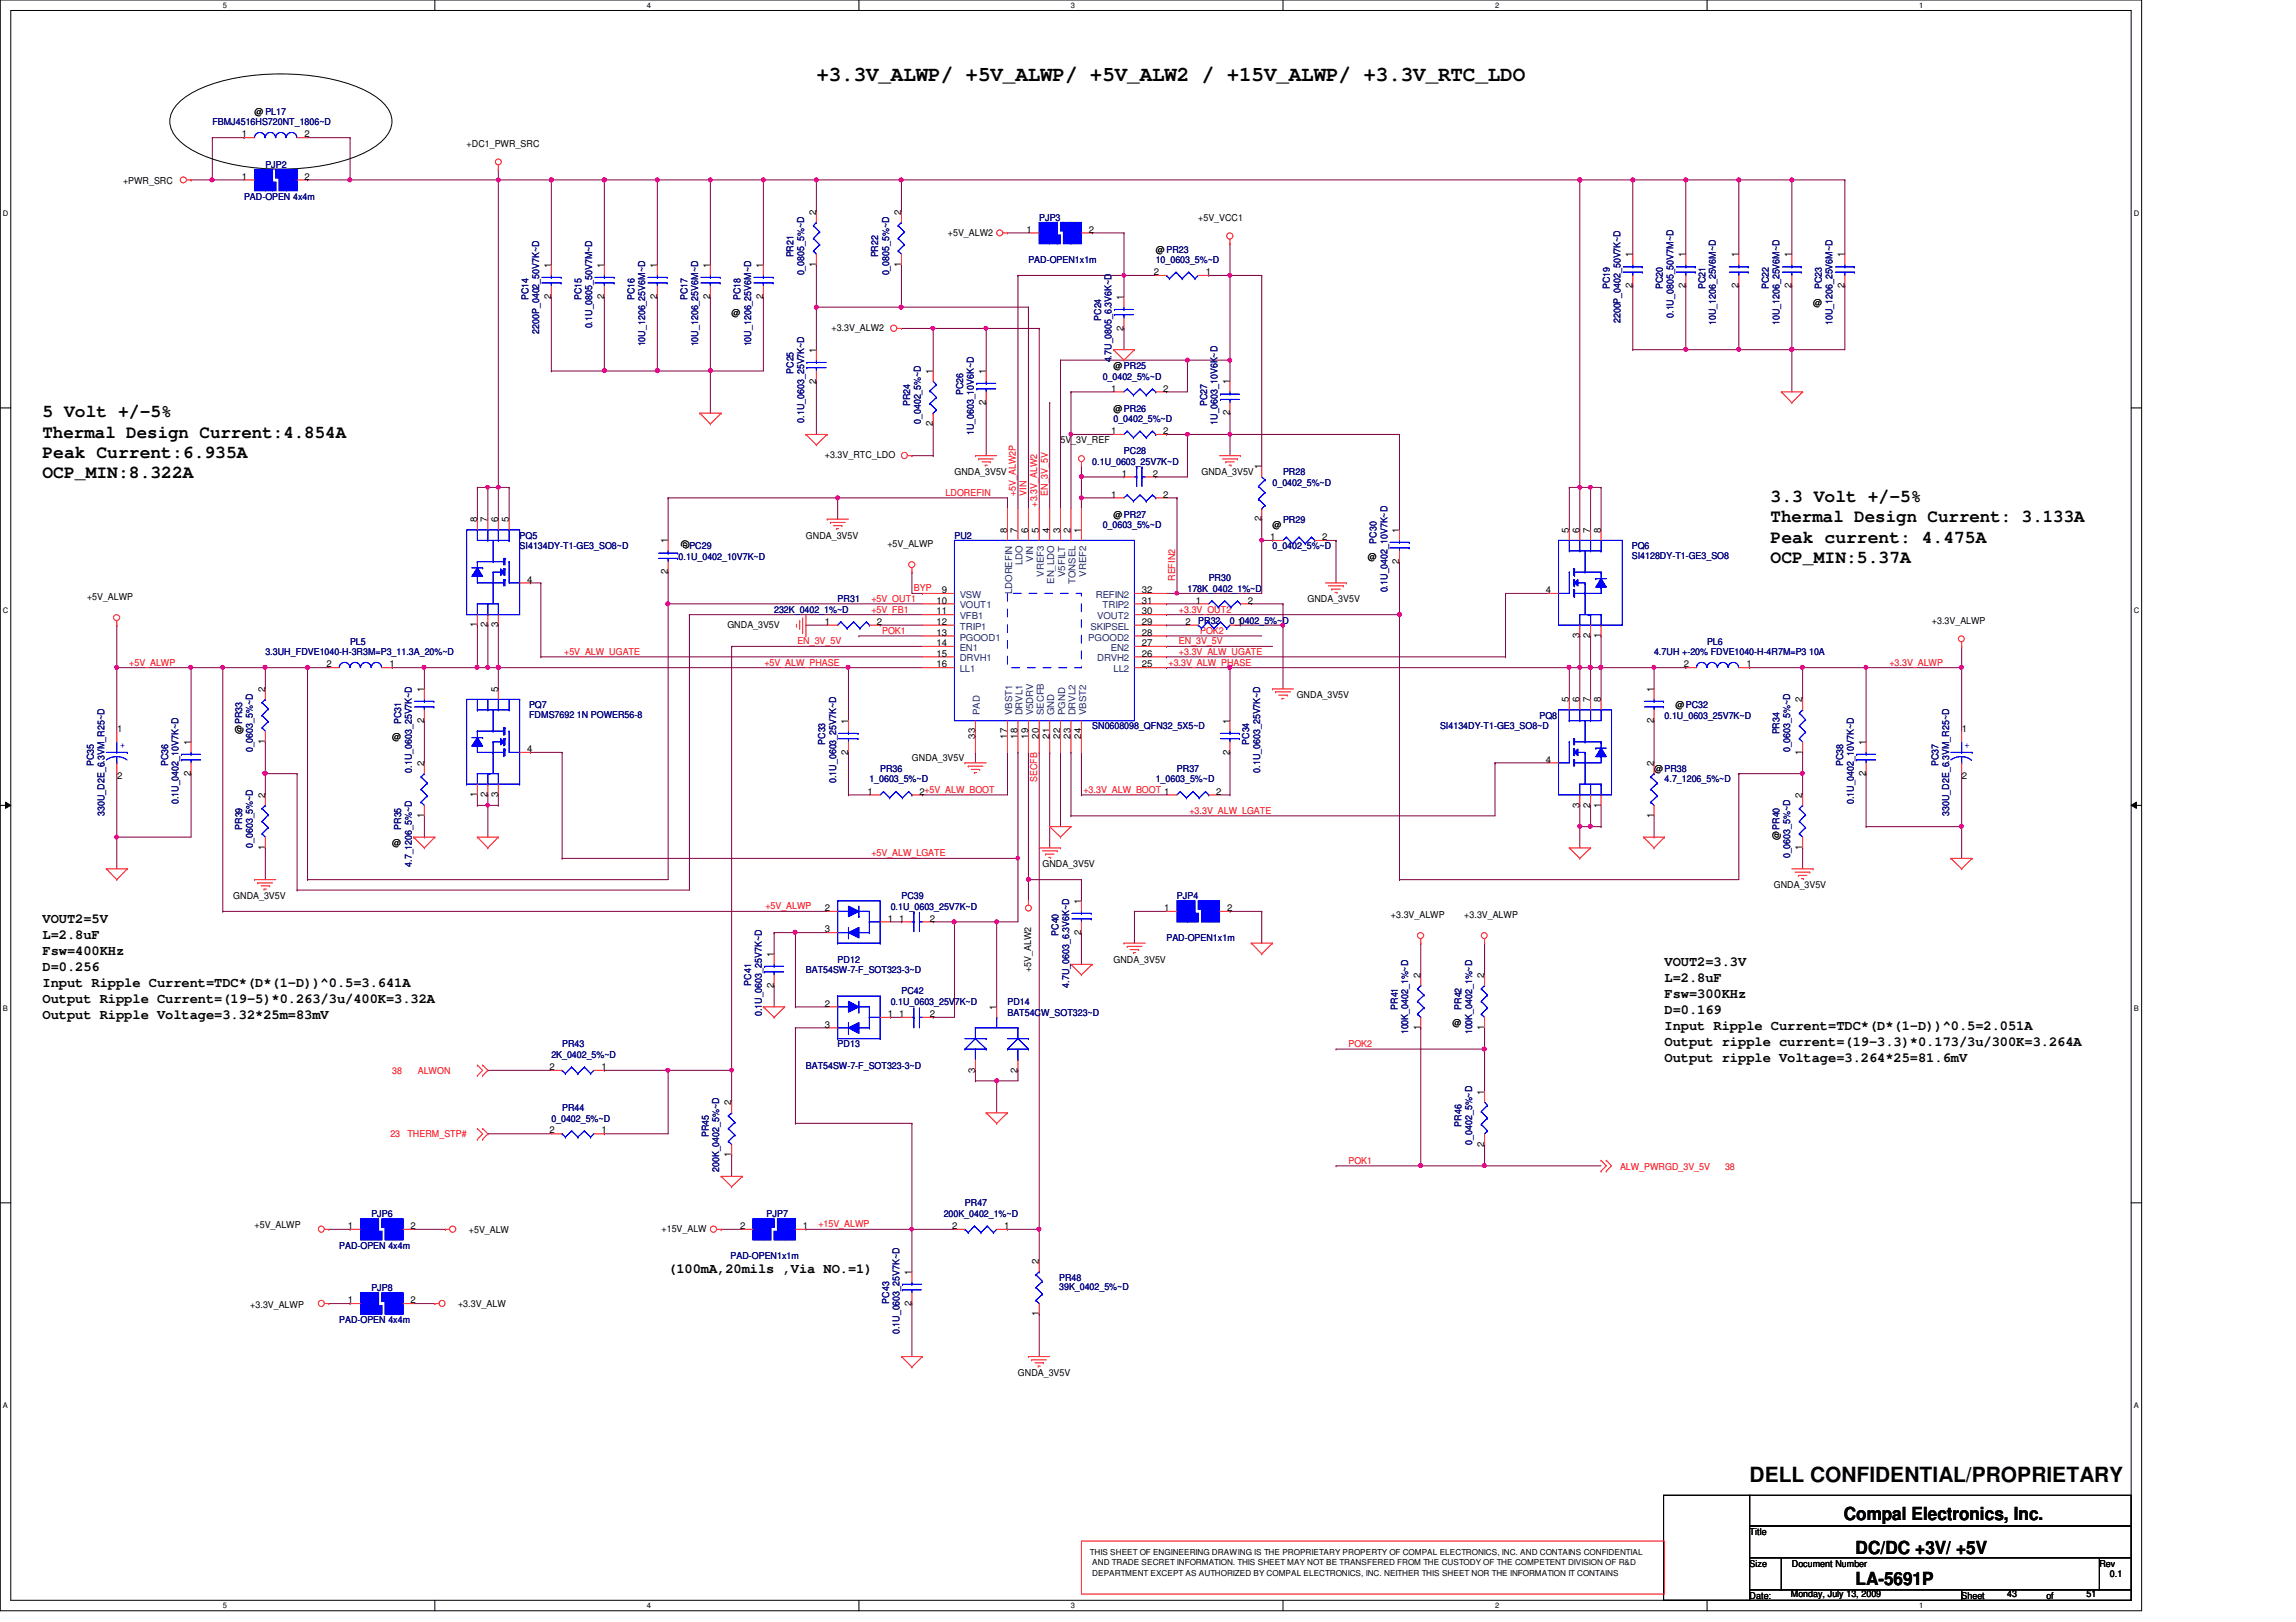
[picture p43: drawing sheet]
<svg xmlns="http://www.w3.org/2000/svg" width="297mm" height="210mm" viewBox="0 0 297 210" stroke-linecap="round" stroke-linejoin="round" font-family="sans-serif">
<defs><g id="words">
<g font-size="2.7">
<text x="105.6" y="10.5">+3.3V_ALWP/ +5V_ALWP/ +5V_ALW2 / +15V_ALWP/ +3.3V_RTC_LDO</text>
<text x="226.4" y="191.8">DELL CONFIDENTIAL/PROPRIETARY</text>
</g>
<g font-size="2.3">
<text x="5.5" y="56.6">Thermal Design Current:4.854A</text>
<text x="5.5" y="54">5 Volt +/-5%</text>
<text x="5.5" y="59.3">Peak Current:6.935A</text>
<text x="5.5" y="61.9">OCP_MIN:8.322A</text>
<text x="229.1" y="65">3.3 Volt +/-5%</text>
<text x="229.1" y="67.6">Thermal Design Current: 3.133A</text>
<text x="229.1" y="70.2">Peak current: 4.475A</text>
<text x="229.1" y="72.9">OCP_MIN:5.37A</text>
<text x="238.5" y="196.8">Compal Electronics, Inc.</text>
<text x="240.1" y="201">DC/DC +3V/ +5V</text>
<text x="240.1" y="205.1">LA-5691P</text>
</g>
<g font-size="1.8">
<text x="5.5" y="119.5">VOUT2=5V</text>
<text x="5.5" y="121.5">L=2.8uF</text>
<text x="5.5" y="123.6">Fsw=400KHz</text>
<text x="5.5" y="125.7">D=0.256</text>
<text x="215.3" y="125">VOUT2=3.3V</text>
<text x="5.5" y="127.8">Input Ripple Current=TDC*(D*(1-D))^0.5=3.641A</text>
<text x="5.5" y="129.8">Output Ripple Current=(19-5)*0.263/3u/400K=3.32A</text>
<text x="5.5" y="131.9">Output Ripple Voltage=3.32*25m=83mV</text>
<text x="215.3" y="127">L=2.8uF</text>
<text x="215.3" y="129.1">Fsw=300KHz</text>
<text x="215.3" y="131.2">D=0.169</text>
<text x="215.3" y="133.3">Input Ripple Current=TDC*(D*(1-D))^0.5=2.051A</text>
<text x="215.3" y="135.3">Output ripple current=(19-3.3)*0.173/3u/300K=3.264A</text>
<text x="215.3" y="137.4">Output ripple Voltage=3.264*25=81.6mV</text>
<text x="86.4" y="164.7">(100mA,20mils ,Via NO.=1)</text>
</g>
<g font-size="1.2" fill="#000080">
<text x="27.5" y="16.2">FBMJ4516HS720NT_1806~D</text>
<text x="34.3" y="21.7">PJP2</text>
<text x="31.6" y="25.8">PAD-OPEN 4x4m</text>
<text x="134.4" y="28.6">PJP3</text>
<text x="102.7" y="33.3" transform="rotate(-90 102.7 33.3)">PR21</text>
<text x="104.1" y="35.6" transform="rotate(-90 104.1 35.6)">0_0805_5%~D</text>
<text x="113.6" y="33.3" transform="rotate(-90 113.6 33.3)">PR22</text>
<text x="115" y="35.6" transform="rotate(-90 115 35.6)">0_0805_5%~D</text>
<text x="133.1" y="34">PAD-OPEN1x1m</text>
<text x="149.5" y="34">10_0603_5%~D</text>
<text x="68.4" y="38.8" transform="rotate(-90 68.4 38.8)">PC14</text>
<text x="75.2" y="38.8" transform="rotate(-90 75.2 38.8)">PC15</text>
<text x="82.1" y="38.8" transform="rotate(-90 82.1 38.8)">PC16</text>
<text x="88.9" y="38.8" transform="rotate(-90 88.9 38.8)">PC17</text>
<text x="95.8" y="38.8" transform="rotate(-90 95.8 38.8)">PC18</text>
<text x="142.4" y="41.5" transform="rotate(-90 142.4 41.5)">PC24</text>
<text x="208.3" y="37.4" transform="rotate(-90 208.3 37.4)">PC19</text>
<text x="209.6" y="41.8" transform="rotate(-90 209.6 41.8)">2200P_0402_50V7K~D</text>
<text x="215.1" y="37.4" transform="rotate(-90 215.1 37.4)">PC20</text>
<text x="216.5" y="41.1" transform="rotate(-90 216.5 41.1)">0.1U_0805_50V7M~D</text>
<text x="220.6" y="37.4" transform="rotate(-90 220.6 37.4)">PC21</text>
<text x="228.9" y="37.4" transform="rotate(-90 228.9 37.4)">PC22</text>
<text x="235.7" y="37.4" transform="rotate(-90 235.7 37.4)">PC23</text>
<text x="69.8" y="43.2" transform="rotate(-90 69.8 43.2)">2200P_0402_50V7K~D</text>
<text x="76.6" y="42.5" transform="rotate(-90 76.6 42.5)">0.1U_0805_50V7M~D</text>
<text x="83.5" y="44.8" transform="rotate(-90 83.5 44.8)">10U_1206_25V6M~D</text>
<text x="90.3" y="44.8" transform="rotate(-90 90.3 44.8)">10U_1206_25V6M~D</text>
<text x="97.2" y="44.8" transform="rotate(-90 97.2 44.8)">10U_1206_25V6M~D</text>
<text x="143.8" y="46.9" transform="rotate(-90 143.8 46.9)">4.7U_0805_6.3V6K~D</text>
<text x="222" y="42.1" transform="rotate(-90 222 42.1)">10U_1206_25V6M~D</text>
<text x="230.2" y="42.1" transform="rotate(-90 230.2 42.1)">10U_1206_25V6M~D</text>
<text x="237.1" y="42.1" transform="rotate(-90 237.1 42.1)">10U_1206_25V6M~D</text>
<text x="102.7" y="48.4" transform="rotate(-90 102.7 48.4)">PC25</text>
<text x="117.8" y="52.5" transform="rotate(-90 117.8 52.5)">PR24</text>
<text x="124.6" y="51.1" transform="rotate(-90 124.6 51.1)">PC26</text>
<text x="142.7" y="49.1">0_0402_5%~D</text>
<text x="156.2" y="52.5" transform="rotate(-90 156.2 52.5)">PC27</text>
<text x="104.1" y="54.7" transform="rotate(-90 104.1 54.7)">0.1U_0603_25V7K~D</text>
<text x="119.1" y="54.9" transform="rotate(-90 119.1 54.9)">0_0402_5%~D</text>
<text x="126" y="56.3" transform="rotate(-90 126 56.3)">1U_0603_10V6K~D</text>
<text x="144.1" y="54.6">0_0402_5%~D</text>
<text x="145.4" y="58.7">PC28</text>
<text x="157.5" y="55" transform="rotate(-90 157.5 55)">1U_0603_10V6K~D</text>
<text x="141.3" y="60.1">0.1U_0603_25V7K~D</text>
<text x="164.6" y="62.9">0_0402_5%~D</text>
<text x="166" y="61.5">PR28</text>
<text x="67.2" y="69.7">PQ5</text>
<text x="67.2" y="71.1">SI4134DY-T1-GE3_SO8~D</text>
<text x="89.2" y="71.1">PC29</text>
<text x="123.5" y="69.7">PU2</text>
<text x="142.7" y="68.3">0_0603_5%~D</text>
<text x="164.6" y="71.1">0_0402_5%~D</text>
<text x="166" y="67.6">PR29</text>
<text x="178.1" y="70.4" transform="rotate(-90 178.1 70.4)">PC30</text>
<text x="211.1" y="71.1">PQ6</text>
<text x="87.8" y="72.4">0.1U_0402_10V7K~D</text>
<text x="108.4" y="77.9">PR31</text>
<text x="153.6" y="76.6">178K_0402_1%~D</text>
<text x="156.4" y="75.2">PR30</text>
<text x="179.5" y="76.7" transform="rotate(-90 179.5 76.7)">0.1U_0402_10V7K~D</text>
<text x="211.1" y="72.3">SI4128DY-T1-GE3_SO8</text>
<text x="45.3" y="83.4">PL5</text>
<text x="100.2" y="79.3">232K_0402_1%~D</text>
<text x="155" y="80.7">PR32</text>
<text x="159.1" y="80.7">0_0402_5%~D</text>
<text x="220.8" y="83.4">PL6</text>
<text x="34.3" y="84.8">3.3UH_FDVE1040-H-3R3M=P3_11.3A_20%~D</text>
<text x="214" y="84.8">4.7UH +-20% FDVE1040-H-4R7M=P3 10A</text>
<text x="51.9" y="93.7" transform="rotate(-90 51.9 93.7)">PC31</text>
<text x="68.4" y="91.7">PQ7</text>
<text x="68.4" y="92.9">FDMS7692 1N POWER56-8</text>
<text x="141.3" y="94.4">SN0608098_QFN32_5X5~D</text>
<text x="186.3" y="94.4">SI4134DY-T1-GE3_SO8~D</text>
<text x="199.2" y="93">PQ8</text>
<text x="215.3" y="93">0.1U_0603_25V7K~D</text>
<text x="230.2" y="95" transform="rotate(-90 230.2 95)">PR34</text>
<text x="12.1" y="99.1" transform="rotate(-90 12.1 99.1)">PC35</text>
<text x="21.8" y="99.1" transform="rotate(-90 21.8 99.1)">PC36</text>
<text x="32.7" y="97.4" transform="rotate(-90 32.7 97.4)">0_0603_5%~D</text>
<text x="53.3" y="100" transform="rotate(-90 53.3 100)">0.1U_0603_25V7K~D</text>
<text x="106.8" y="96.4" transform="rotate(-90 106.8 96.4)">PC33</text>
<text x="108.2" y="101.3" transform="rotate(-90 108.2 101.3)">0.1U_0603_25V7K~D</text>
<text x="112.5" y="101.3">1_0603_5%~D</text>
<text x="113.9" y="99.9">PR36</text>
<text x="149.5" y="101.3">1_0603_5%~D</text>
<text x="152.3" y="99.9">PR37</text>
<text x="161.6" y="96.4" transform="rotate(-90 161.6 96.4)">PC34</text>
<text x="163" y="100" transform="rotate(-90 163 100)">0.1U_0603_25V7K~D</text>
<text x="215.3" y="101.3">4.7_1206_5%~D</text>
<text x="231.6" y="97.4" transform="rotate(-90 231.6 97.4)">0_0603_5%~D</text>
<text x="238.5" y="99.1" transform="rotate(-90 238.5 99.1)">PC38</text>
<text x="250.8" y="99.1" transform="rotate(-90 250.8 99.1)">PC37</text>
<text x="13.5" y="105.6" transform="rotate(-90 13.5 105.6)">330U_D2E_6.3VM_R25~D</text>
<text x="23.1" y="104.1" transform="rotate(-90 23.1 104.1)">0.1U_0402_10V7K~D</text>
<text x="31.3" y="107.4" transform="rotate(-90 31.3 107.4)">PR39</text>
<text x="51.9" y="107.4" transform="rotate(-90 51.9 107.4)">PR35</text>
<text x="239.8" y="104.1" transform="rotate(-90 239.8 104.1)">0.1U_0402_10V7K~D</text>
<text x="252.2" y="105.6" transform="rotate(-90 252.2 105.6)">330U_D2E_6.3VM_R25~D</text>
<text x="32.7" y="109.7" transform="rotate(-90 32.7 109.7)">0_0603_5%~D</text>
<text x="53.3" y="112.2" transform="rotate(-90 53.3 112.2)">4.7_1206_5%~D</text>
<text x="231.6" y="111.1" transform="rotate(-90 231.6 111.1)">0_0603_5%~D</text>
<text x="115.2" y="117.7">0.1U_0603_25V7K~D</text>
<text x="116.6" y="116.3">PC39</text>
<text x="152.3" y="116.3">PJP4</text>
<text x="104.3" y="125.9">BAT54SW-7-F_SOT323-3~D</text>
<text x="108.4" y="124.6">PD12</text>
<text x="136.9" y="121.1" transform="rotate(-90 136.9 121.1)">PC40</text>
<text x="150.9" y="121.8">PAD-OPEN1x1m</text>
<text x="97.2" y="127.6" transform="rotate(-90 97.2 127.6)">PC41</text>
<text x="98.5" y="131.5" transform="rotate(-90 98.5 131.5)">0.1U_0603_25V7K~D</text>
<text x="115.2" y="130">0.1U_0603_25V7K~D</text>
<text x="116.6" y="128.7">PC42</text>
<text x="130.3" y="130">PD14</text>
<text x="130.3" y="131.4">BAT54CW_SOT323~D</text>
<text x="138.3" y="127.8" transform="rotate(-90 138.3 127.8)">4.7U_0603_6.3V6K~D</text>
<text x="180.8" y="130.7" transform="rotate(-90 180.8 130.7)">PR41</text>
<text x="189.1" y="130.7" transform="rotate(-90 189.1 130.7)">PR42</text>
<text x="71.3" y="136.9">2K_0402_5%~D</text>
<text x="72.7" y="135.6">PR43</text>
<text x="108.4" y="135.6">PD13</text>
<text x="182.2" y="133.9" transform="rotate(-90 182.2 133.9)">100K_0402_1%~D</text>
<text x="190.5" y="133.9" transform="rotate(-90 190.5 133.9)">100K_0402_1%~D</text>
<text x="72.7" y="143.8">PR44</text>
<text x="104.3" y="138.3">BAT54SW-7-F_SOT323-3~D</text>
<text x="71.3" y="145.2">0_0402_5%~D</text>
<text x="91.7" y="147.2" transform="rotate(-90 91.7 147.2)">PR45</text>
<text x="189.1" y="145.8" transform="rotate(-90 189.1 145.8)">PR46</text>
<text x="190.5" y="148.1" transform="rotate(-90 190.5 148.1)">0_0402_5%~D</text>
<text x="93" y="151.7" transform="rotate(-90 93 151.7)">200K_0402_5%~D</text>
<text x="43.9" y="161.6">PAD-OPEN 4x4m</text>
<text x="48" y="157.5">PJP6</text>
<text x="99.2" y="157.5">PJP7</text>
<text x="122.1" y="157.5">200K_0402_1%~D</text>
<text x="124.8" y="156.1">PR47</text>
<text x="48" y="167.1">PJP8</text>
<text x="94.5" y="163">PAD-OPEN1x1m</text>
<text x="137" y="165.7">PR48</text>
<text x="137" y="167">39K_0402_5%~D</text>
<text x="43.9" y="171.2">PAD-OPEN 4x4m</text>
<text x="115" y="168.7" transform="rotate(-90 115 168.7)">PC43</text>
<text x="116.4" y="172.7" transform="rotate(-90 116.4 172.7)">0.1U_0603_25V7K~D</text>
</g>
<g font-size="1.2">
<text x="31.3" y="17.8">1</text>
<text x="32.9" y="14.9">@ PL17</text>
<text x="39.4" y="17.8">2</text>
<text x="15.9" y="23.7">+PWR_SRC</text>
<text x="31.3" y="23.2">1</text>
<text x="39.4" y="23.2">2</text>
<text x="60.4" y="19">+DC1_PWR_SRC</text>
<text x="105.6" y="27.8" transform="rotate(-90 105.6 27.8)">2</text>
<text x="116.6" y="27.8" transform="rotate(-90 116.6 27.8)">2</text>
<text x="155" y="28.6">+5V_VCC1</text>
<text x="71.3" y="34.7" transform="rotate(-90 71.3 34.7)">1</text>
<text x="78.1" y="34.7" transform="rotate(-90 78.1 34.7)">1</text>
<text x="85" y="34.7" transform="rotate(-90 85 34.7)">1</text>
<text x="91.9" y="34.7" transform="rotate(-90 91.9 34.7)">1</text>
<text x="98.7" y="34.7" transform="rotate(-90 98.7 34.7)">1</text>
<text x="105.6" y="34.5" transform="rotate(-90 105.6 34.5)">1</text>
<text x="116.6" y="34.5" transform="rotate(-90 116.6 34.5)">1</text>
<text x="122.6" y="30.5">+5V_ALW2</text>
<text x="132.8" y="30.1">1</text>
<text x="140.9" y="30.1">2</text>
<text x="149.3" y="35.6">2</text>
<text x="149.5" y="32.7">@ PR23</text>
<text x="156" y="35.6">1</text>
<text x="211.2" y="33.3" transform="rotate(-90 211.2 33.3)">1</text>
<text x="218.1" y="33.3" transform="rotate(-90 218.1 33.3)">1</text>
<text x="224.9" y="33.3" transform="rotate(-90 224.9 33.3)">1</text>
<text x="231.8" y="33.3" transform="rotate(-90 231.8 33.3)">1</text>
<text x="238.6" y="33.3" transform="rotate(-90 238.6 33.3)">1</text>
<text x="71.3" y="38.7" transform="rotate(-90 71.3 38.7)">2</text>
<text x="78.1" y="38.7" transform="rotate(-90 78.1 38.7)">2</text>
<text x="85" y="38.7" transform="rotate(-90 85 38.7)">2</text>
<text x="91.9" y="38.7" transform="rotate(-90 91.9 38.7)">2</text>
<text x="94.7" y="40.9">@</text>
<text x="98.7" y="38.7" transform="rotate(-90 98.7 38.7)">2</text>
<text x="145.4" y="38.8" transform="rotate(-90 145.4 38.8)">1</text>
<text x="211.2" y="37.3" transform="rotate(-90 211.2 37.3)">2</text>
<text x="218.1" y="37.3" transform="rotate(-90 218.1 37.3)">2</text>
<text x="224.9" y="37.3" transform="rotate(-90 224.9 37.3)">2</text>
<text x="231.8" y="37.3" transform="rotate(-90 231.8 37.3)">2</text>
<text x="234.6" y="39.5">@</text>
<text x="238.6" y="37.3" transform="rotate(-90 238.6 37.3)">2</text>
<text x="105.6" y="45.6" transform="rotate(-90 105.6 45.6)">1</text>
<text x="107.6" y="42.8">+3.3V_ALW2</text>
<text x="144.1" y="47.8">@PR25</text>
<text x="145.4" y="42.8" transform="rotate(-90 145.4 42.8)">2</text>
<text x="105.6" y="49.7" transform="rotate(-90 105.6 49.7)">2</text>
<text x="120.7" y="48.4" transform="rotate(-90 120.7 48.4)">1</text>
<text x="127.5" y="52.4" transform="rotate(-90 127.5 52.4)">2</text>
<text x="127.5" y="48.4" transform="rotate(-90 127.5 48.4)">1</text>
<text x="143.8" y="50.7">1</text>
<text x="144.1" y="53.3">@PR26</text>
<text x="150.5" y="50.7">2</text>
<text x="159.1" y="53.8" transform="rotate(-90 159.1 53.8)">2</text>
<text x="159.1" y="49.7" transform="rotate(-90 159.1 49.7)">1</text>
<text x="106.7" y="59.3">+3.3V_RTC_LDO</text>
<text x="120.7" y="55.1" transform="rotate(-90 120.7 55.1)">2</text>
<text x="137.2" y="57.4">5V_3V_REF</text>
<text x="143.8" y="56.2">1</text>
<text x="150.5" y="56.2">2</text>
<text x="123.5" y="61.5">GNDA_3V5V</text>
<text x="143.8" y="64.4">1</text>
<text x="145.1" y="61.7">1</text>
<text x="149.1" y="61.7">2</text>
<text x="150.5" y="64.4">2</text>
<text x="155.4" y="61.5">GNDA_3V5V</text>
<text x="163.2" y="60.7" transform="rotate(-90 163.2 60.7)">1</text>
<text x="61.7" y="67.6" transform="rotate(-90 61.7 67.6)">8</text>
<text x="63.1" y="67.6" transform="rotate(-90 63.1 67.6)">7</text>
<text x="64.4" y="67.6" transform="rotate(-90 64.4 67.6)">6</text>
<text x="65.8" y="67.6" transform="rotate(-90 65.8 67.6)">5</text>
<text x="86.4" y="70.3" transform="rotate(-90 86.4 70.3)">1</text>
<text x="88.3" y="69.9" transform="rotate(90 88.3 69.9)">@</text>
<text x="104.3" y="69.7">GNDA_3V5V</text>
<text x="114.8" y="70.8">+5V_ALWP</text>
<text x="130.3" y="69" transform="rotate(-90 130.3 69)">8</text>
<text x="131.7" y="69" transform="rotate(-90 131.7 69)">7</text>
<text x="133" y="69" transform="rotate(-90 133 69)">6</text>
<text x="134.4" y="69" transform="rotate(-90 134.4 69)">5</text>
<text x="135.8" y="69" transform="rotate(-90 135.8 69)">4</text>
<text x="137.2" y="69" transform="rotate(-90 137.2 69)">3</text>
<text x="138.5" y="69" transform="rotate(-90 138.5 69)">2</text>
<text x="139.9" y="69" transform="rotate(-90 139.9 69)">1</text>
<text x="144.1" y="67">@PR27</text>
<text x="163.2" y="67.5" transform="rotate(-90 163.2 67.5)">2</text>
<text x="164.3" y="69.9">1</text>
<text x="164.6" y="68.3">@</text>
<text x="171.1" y="69.9">2</text>
<text x="181" y="69" transform="rotate(-90 181 69)">1</text>
<text x="203" y="69" transform="rotate(-90 203 69)">5</text>
<text x="204.3" y="69" transform="rotate(-90 204.3 69)">6</text>
<text x="205.7" y="69" transform="rotate(-90 205.7 69)">7</text>
<text x="207.1" y="69" transform="rotate(-90 207.1 69)">8</text>
<text x="11.3" y="77.7">+5V_ALWP</text>
<text x="68.2" y="75.4">4</text>
<text x="86.4" y="74.3" transform="rotate(-90 86.4 74.3)">2</text>
<text x="121.8" y="76.8">9</text>
<text x="147.7" y="76.8">32</text>
<text x="169.2" y="77.9">GNDA_3V5V</text>
<text x="176.9" y="72.4">@</text>
<text x="181" y="72.9" transform="rotate(-90 181 72.9)">2</text>
<text x="200" y="76.8">4</text>
<text x="61.7" y="81.2" transform="rotate(-90 61.7 81.2)">1</text>
<text x="63.1" y="81.2" transform="rotate(-90 63.1 81.2)">2</text>
<text x="64.4" y="81.2" transform="rotate(-90 64.4 81.2)">3</text>
<text x="94.1" y="81.2">GNDA_3V5V</text>
<text x="106.7" y="80.9">1</text>
<text x="113.4" y="80.9">2</text>
<text x="121.2" y="78.1">10</text>
<text x="121.2" y="79.5">11</text>
<text x="121.2" y="80.9">12</text>
<text x="121.2" y="82.3">13</text>
<text x="121.2" y="83.6">14</text>
<text x="147.7" y="78.1">31</text>
<text x="147.7" y="80.9">29</text>
<text x="147.7" y="82.3">28</text>
<text x="147.7" y="83.6">27</text>
<text x="147.7" y="79.5">30</text>
<text x="153.4" y="80.9">2</text>
<text x="154.7" y="78.1">1</text>
<text x="160.1" y="80.9">1</text>
<text x="161.5" y="78.1">2</text>
<text x="204.3" y="82.6" transform="rotate(-90 204.3 82.6)">3</text>
<text x="205.7" y="82.6" transform="rotate(-90 205.7 82.6)">2</text>
<text x="207.1" y="82.6" transform="rotate(-90 207.1 82.6)">1</text>
<text x="249.9" y="80.7">+3.3V_ALWP</text>
<text x="34.3" y="89.5" transform="rotate(-90 34.3 89.5)">2</text>
<text x="42.2" y="86.4">2</text>
<text x="50.4" y="86.4">1</text>
<text x="54.9" y="89.5" transform="rotate(-90 54.9 89.5)">1</text>
<text x="64.4" y="89.5" transform="rotate(-90 64.4 89.5)">5</text>
<text x="121.2" y="85">15</text>
<text x="121.2" y="86.4">16</text>
<text x="147.7" y="86.4">25</text>
<text x="147.7" y="85">26</text>
<text x="213.9" y="89.5" transform="rotate(-90 213.9 89.5)">1</text>
<text x="217.8" y="86.4">2</text>
<text x="225.9" y="86.4">1</text>
<text x="15.2" y="94.8">1</text>
<text x="31.3" y="95" transform="rotate(-90 31.3 95)">@PR33</text>
<text x="50.8" y="95.8">@</text>
<text x="54.9" y="93.5" transform="rotate(-90 54.9 93.5)">2</text>
<text x="109.7" y="93.6" transform="rotate(-90 109.7 93.6)">1</text>
<text x="126.1" y="95.6" transform="rotate(-90 126.1 95.6)">33</text>
<text x="130.3" y="95.6" transform="rotate(-90 130.3 95.6)">17</text>
<text x="131.7" y="95.6" transform="rotate(-90 131.7 95.6)">18</text>
<text x="133" y="95.6" transform="rotate(-90 133 95.6)">19</text>
<text x="134.4" y="95.6" transform="rotate(-90 134.4 95.6)">20</text>
<text x="135.8" y="95.6" transform="rotate(-90 135.8 95.6)">21</text>
<text x="137.2" y="95.6" transform="rotate(-90 137.2 95.6)">22</text>
<text x="138.5" y="95.6" transform="rotate(-90 138.5 95.6)">23</text>
<text x="139.9" y="95.6" transform="rotate(-90 139.9 95.6)">24</text>
<text x="159.1" y="93.6" transform="rotate(-90 159.1 93.6)">1</text>
<text x="167.8" y="90.3">GNDA_3V5V</text>
<text x="203" y="90.9" transform="rotate(-90 203 90.9)">5</text>
<text x="204.3" y="90.9" transform="rotate(-90 204.3 90.9)">6</text>
<text x="205.7" y="90.9" transform="rotate(-90 205.7 90.9)">7</text>
<text x="207.1" y="90.9" transform="rotate(-90 207.1 90.9)">8</text>
<text x="213.9" y="93.5" transform="rotate(-90 213.9 93.5)">2</text>
<text x="216.7" y="91.7">@PC32</text>
<text x="233.2" y="90.9" transform="rotate(-90 233.2 90.9)">2</text>
<text x="253.8" y="94.8">1</text>
<text x="15.2" y="100.8">2</text>
<text x="24.7" y="100.4" transform="rotate(-90 24.7 100.4)">2</text>
<text x="24.7" y="96.4" transform="rotate(-90 24.7 96.4)">1</text>
<text x="34.3" y="96.3" transform="rotate(-90 34.3 96.3)">1</text>
<text x="54.9" y="99.1" transform="rotate(-90 54.9 99.1)">2</text>
<text x="68.2" y="97.3">4</text>
<text x="109.7" y="97.7" transform="rotate(-90 109.7 97.7)">2</text>
<text x="118" y="98.5">GNDA_3V5V</text>
<text x="159.1" y="97.7" transform="rotate(-90 159.1 97.7)">2</text>
<text x="200" y="98.7">4</text>
<text x="213.9" y="99.1" transform="rotate(-90 213.9 99.1)">2</text>
<text x="214" y="99.9">@PR38</text>
<text x="233.2" y="97.7" transform="rotate(-90 233.2 97.7)">1</text>
<text x="241.4" y="100.4" transform="rotate(-90 241.4 100.4)">2</text>
<text x="241.4" y="96.4" transform="rotate(-90 241.4 96.4)">1</text>
<text x="253.8" y="100.8">2</text>
<text x="34.3" y="103.3" transform="rotate(-90 34.3 103.3)">2</text>
<text x="54.9" y="105.9" transform="rotate(-90 54.9 105.9)">1</text>
<text x="61.7" y="103.1" transform="rotate(-90 61.7 103.1)">1</text>
<text x="63.1" y="103.1" transform="rotate(-90 63.1 103.1)">2</text>
<text x="64.4" y="103.1" transform="rotate(-90 64.4 103.1)">3</text>
<text x="112.2" y="102.8">1</text>
<text x="119" y="102.8">2+5V_ALW_BOOT</text>
<text x="157.3" y="102.8">2</text>
<text x="204.3" y="104.5" transform="rotate(-90 204.3 104.5)">3</text>
<text x="205.7" y="104.5" transform="rotate(-90 205.7 104.5)">2</text>
<text x="207.1" y="104.5" transform="rotate(-90 207.1 104.5)">1</text>
<text x="213.9" y="105.9" transform="rotate(-90 213.9 105.9)">1</text>
<text x="233.2" y="103.3" transform="rotate(-90 233.2 103.3)">2</text>
<text x="34.3" y="110" transform="rotate(-90 34.3 110)">1</text>
<text x="50.8" y="109.5">@</text>
<text x="134.9" y="112.2">GNDA_3V5V</text>
<text x="230.2" y="108.8" transform="rotate(-90 230.2 108.8)">@PR40</text>
<text x="233.2" y="110" transform="rotate(-90 233.2 110)">1</text>
<text x="30.2" y="116.3">GNDA_3V5V</text>
<text x="106.7" y="117.9">2</text>
<text x="114.8" y="119.3">1</text>
<text x="116.3" y="119.3">1</text>
<text x="120.3" y="119.3">2</text>
<text x="139.9" y="117" transform="rotate(-90 139.9 117)">1</text>
<text x="150.6" y="117.9">1</text>
<text x="158.7" y="117.9">2</text>
<text x="180" y="118.8">+3.3V_ALWP</text>
<text x="189.4" y="118.8">+3.3V_ALWP</text>
<text x="229.5" y="115">GNDA_3V5V</text>
<text x="100.1" y="123.8" transform="rotate(-90 100.1 123.8)">1</text>
<text x="106.7" y="120.6">3</text>
<text x="133.4" y="125.8" transform="rotate(-90 133.4 125.8)">+5V_ALW2</text>
<text x="139.9" y="120.9" transform="rotate(-90 139.9 120.9)">2</text>
<text x="144.1" y="124.6">GNDA_3V5V</text>
<text x="100.1" y="127.8" transform="rotate(-90 100.1 127.8)">2</text>
<text x="106.7" y="130.3">2</text>
<text x="114.8" y="131.6">1</text>
<text x="116.3" y="131.6">1</text>
<text x="120.3" y="131.6">2</text>
<text x="128.9" y="130.7" transform="rotate(-90 128.9 130.7)">1</text>
<text x="183.8" y="126.6" transform="rotate(-90 183.8 126.6)">2</text>
<text x="192" y="126.6" transform="rotate(-90 192 126.6)">2</text>
<text x="106.7" y="133">3</text>
<text x="183.8" y="133.3" transform="rotate(-90 183.8 133.3)">1</text>
<text x="187.9" y="132.8">@</text>
<text x="192" y="133.3" transform="rotate(-90 192 133.3)">1</text>
<text x="71.1" y="138.5">2</text>
<text x="77.8" y="138.5">1</text>
<text x="94.6" y="143" transform="rotate(-90 94.6 143)">2</text>
<text x="126.1" y="138.8" transform="rotate(-90 126.1 138.8)">3</text>
<text x="131.7" y="138.8" transform="rotate(-90 131.7 138.8)">2</text>
<text x="192" y="141.6" transform="rotate(-90 192 141.6)">1</text>
<text x="71.1" y="146.7">2</text>
<text x="77.8" y="146.7">1</text>
<text x="94.6" y="149.8" transform="rotate(-90 94.6 149.8)">1</text>
<text x="192" y="148.4" transform="rotate(-90 192 148.4)">2</text>
<text x="32.9" y="158.9">+5V_ALWP</text>
<text x="45" y="159">1</text>
<text x="53.1" y="159">2</text>
<text x="60.7" y="159.6">+5V_ALW</text>
<text x="85.6" y="159.4">+15V_ALW</text>
<text x="95.8" y="159">2</text>
<text x="103.9" y="159">1</text>
<text x="123.2" y="159">2</text>
<text x="129.9" y="159">1</text>
<text x="117.9" y="165" transform="rotate(-90 117.9 165)">1</text>
<text x="134.4" y="163.6" transform="rotate(-90 134.4 163.6)">2</text>
<text x="32.4" y="169.3">+3.3V_ALWP</text>
<text x="45" y="168.7">1</text>
<text x="53.1" y="168.7">2</text>
<text x="59.3" y="169.2">+3.3V_ALW</text>
<text x="117.9" y="169" transform="rotate(-90 117.9 169)">2</text>
<text x="134.4" y="170.3" transform="rotate(-90 134.4 170.3)">1</text>
<text x="131.7" y="178.1">GNDA_3V5V</text>
<text x="226.4" y="198.6">Title</text>
<text x="226.4" y="202.7">Size</text>
<text x="231.8" y="202.7">Document Number</text>
<text x="271.6" y="202.7">Rev</text>
<text x="226.4" y="206.9">Date:</text>
<text x="231.7" y="206.7">Monday, July 13, 2009</text>
<text x="253.8" y="206.9">Sheet</text>
<text x="259.7" y="206.7">43</text>
<text x="264.7" y="206.9">of</text>
<text x="270" y="206.7">51</text>
<text x="273" y="204.1">0.1</text>
</g>
<g font-size="1.2" fill="#f00">
<text x="122.3" y="64.2">LDOREFIN</text>
<text x="131.4" y="64.2" transform="rotate(-90 131.4 64.2)">+5V_ALW2P</text>
<text x="132.8" y="64.2" transform="rotate(-90 132.8 64.2)">VIN</text>
<text x="134.2" y="65.6" transform="rotate(-90 134.2 65.6)">+3.3V_ALW2</text>
<text x="135.5" y="64.2" transform="rotate(-90 135.5 64.2)">EN_3V_5V</text>
<text x="112.7" y="77.9">+5V_OUT1</text>
<text x="118.2" y="76.5">BYP</text>
<text x="152" y="75.2" transform="rotate(-90 152 75.2)">REFIN2</text>
<text x="103.2" y="83.4">EN_3V_5V</text>
<text x="112.7" y="79.3">+5V_FB1</text>
<text x="114.1" y="82">POK1</text>
<text x="152.5" y="83.4">EN_3V_5V</text>
<text x="152.5" y="79.3">+3.3V_OUT2</text>
<text x="155.3" y="82">POK2</text>
<text x="16.7" y="86.1">+5V_ALWP</text>
<text x="73" y="84.8">+5V_ALW_UGATE</text>
<text x="98.9" y="86.1">+5V_ALW_PHASE</text>
<text x="151.2" y="86.1">+3.3V_ALW_PHASE</text>
<text x="152.5" y="84.8">+3.3V_ALW_UGATE</text>
<text x="244.4" y="86.1">+3.3V_ALWP</text>
<text x="134.2" y="101.2" transform="rotate(-90 134.2 101.2)">SECFB</text>
<text x="140.2" y="102.6">+3.3V_ALW_BOOT 1</text>
<text x="153.9" y="105.3">+3.3V_ALW_LGATE</text>
<text x="112.7" y="110.8">+5V_ALW_LGATE</text>
<text x="99" y="117.7">+5V_ALWP</text>
<text x="174.5" y="135.5">POK2</text>
<text x="50.8" y="139">38</text>
<text x="54.1" y="139">ALWON</text>
<text x="50.5" y="147.2">23</text>
<text x="52.7" y="147.2">THERM_STP#</text>
<text x="174.5" y="150.6">POK1</text>
<text x="209.6" y="151.5">ALW_PWRGD_3V_5V</text>
<text x="223.2" y="151.5">38</text>
<text x="105.9" y="158.8">+15V_ALWP</text>
</g>
<g font-size="1.2" fill="#004080">
<text x="124.2" y="77.4">VSW</text>
<text x="130.9" y="76.9" transform="rotate(-90 130.9 76.9)">LDOREFIN</text>
<text x="132.3" y="73.2" transform="rotate(-90 132.3 73.2)">LDO</text>
<text x="133.6" y="72.7" transform="rotate(-90 133.6 72.7)">VIN</text>
<text x="135" y="74.6" transform="rotate(-90 135 74.6)">VREF3</text>
<text x="136.4" y="75.6" transform="rotate(-90 136.4 75.6)">EN_LDO</text>
<text x="137.8" y="74.7" transform="rotate(-90 137.8 74.7)">V5FILT</text>
<text x="139.1" y="75.6" transform="rotate(-90 139.1 75.6)">TONSEL</text>
<text x="140.5" y="74.6" transform="rotate(-90 140.5 74.6)">VREF2</text>
<text x="141.8" y="77.4">REFIN2</text>
<text x="124.2" y="78.7">VOUT1</text>
<text x="124.2" y="80.1">VFB1</text>
<text x="124.2" y="81.5">TRIP1</text>
<text x="124.2" y="82.9">PGOOD1</text>
<text x="140.8" y="82.9">PGOOD2</text>
<text x="141.1" y="81.5">SKIPSEL</text>
<text x="141.9" y="80.1">VOUT2</text>
<text x="142.6" y="78.7">TRIP2</text>
<text x="124.2" y="84.2">EN1</text>
<text x="124.2" y="85.6">DRVH1</text>
<text x="124.2" y="87">LL1</text>
<text x="141.9" y="85.6">DRVH2</text>
<text x="143.7" y="84.2">EN2</text>
<text x="144.1" y="87">LL2</text>
<text x="126.8" y="92.6" transform="rotate(-90 126.8 92.6)">PAD</text>
<text x="130.9" y="92.6" transform="rotate(-90 130.9 92.6)">VBST1</text>
<text x="132.3" y="92.6" transform="rotate(-90 132.3 92.6)">DRVL1</text>
<text x="133.6" y="92.6" transform="rotate(-90 133.6 92.6)">V5DRV</text>
<text x="135" y="92.6" transform="rotate(-90 135 92.6)">SECFB</text>
<text x="136.4" y="92.6" transform="rotate(-90 136.4 92.6)">GND</text>
<text x="137.8" y="92.6" transform="rotate(-90 137.8 92.6)">PGND</text>
<text x="139.1" y="92.6" transform="rotate(-90 139.1 92.6)">DRVL2</text>
<text x="140.5" y="92.6" transform="rotate(-90 140.5 92.6)">VBST2</text>
</g>
<g font-size="1.2" fill="#00f">
<text x="15.5" y="96.9">+</text>
<text x="254.2" y="96.9">+</text>
</g>
<g font-size="1.1">
<text x="141" y="201.2">THIS SHEET OF ENGINEERING DRAWING IS THE PROPRIETARY PROPERTY OF COMPAL ELECTRONICS, INC. AND CONTAINS CONFIDENTIAL</text>
<text x="141.3" y="202.6">AND TRADE SECRET INFORMATION. THIS SHEET MAY NOT BE TRANSFERED FROM THE CUSTODY OF THE COMPETENT DIVISION OF R&amp;D</text>
<text x="141.3" y="204">DEPARTMENT EXCEPT AS AUTHORIZED BY COMPAL ELECTRONICS, INC. NEITHER THIS SHEET NOR THE INFORMATION IT CONTAINS</text>
</g>
<g font-size="1">
<text x="28.8" y="1">5</text>
<text x="83.7" y="1">4</text>
<text x="138.6" y="1">3</text>
<text x="193.4" y="1">2</text>
<text x="248.3" y="1">1</text>
<text x=".4" y="27.9">D</text>
<text x="276.1" y="27.9">D</text>
<text x=".4" y="79.4">C</text>
<text x="276.1" y="79.4">C</text>
<text x=".4" y="130.8">B</text>
<text x="276.1" y="130.8">B</text>
<text x=".4" y="182.2">A</text>
<text x="276.1" y="182.2">A</text>
<text x="28.8" y="208.1">5</text>
<text x="83.7" y="208.1">4</text>
<text x="138.6" y="208.1">3</text>
<text x="193.4" y="208.1">2</text>
<text x="248.3" y="208.1">1</text>
</g>
</g></defs>
<path d="M0 0h277.1v208.4h-277.1zM1.4 1.4h274.3v205.7h-274.3z" fill="none" stroke="#000" stroke-width=".13"/>
<g fill="#fff">
<path d="M28.8 .1h.6v1.1h-.6z"/>
<path d="M28.8 207.2h.6v1.1h-.6z"/>
</g>
<path d="M56.3 0v1.4M56.3 207.1v1.3" fill="none" stroke="#000" stroke-width=".13"/>
<g fill="#fff">
<path d="M83.7 .1h.5v1.1h-.5z"/>
<path d="M83.7 207.2h.5v1.1h-.5z"/>
</g>
<path d="M111.1 0v1.4M111.1 207.1v1.3" fill="none" stroke="#000" stroke-width=".13"/>
<g fill="#fff">
<path d="M138.6 .1h.5v1.1h-.5z"/>
<path d="M138.6 207.2h.5v1.1h-.5z"/>
</g>
<path d="M166 0v1.4M166 207.1v1.3" fill="none" stroke="#000" stroke-width=".13"/>
<g fill="#fff">
<path d="M193.4 .1h.6v1.1h-.6z"/>
<path d="M193.4 207.2h.6v1.1h-.6z"/>
</g>
<path d="M220.8 0v1.4M220.8 207.1v1.3" fill="none" stroke="#000" stroke-width=".13"/>
<g fill="#fff">
<path d="M248.3 .1h.5v1.1h-.5z"/>
<path d="M248.3 207.2h.5v1.1h-.5z"/>
<path d="M.4 27.1h.7v1.1h-.7z"/>
<path d="M276.1 27.1h.7v1.1h-.7z"/>
<path d="M.4 78.5h.7v1.1h-.7z"/>
<path d="M276.1 78.5h.7v1.1h-.7z"/>
</g>
<path d="M0 52.8h1.4M275.7 52.8h1.4" fill="none" stroke="#000" stroke-width=".13"/>
<g fill="#fff">
<path d="M.4 129.9h.6v1.1h-.6z"/>
<path d="M276.1 129.9h.6v1.1h-.6z"/>
</g>
<path d="M0 104.2h1.4M.7 103.8l.7 .4-.7 .4zM275.7 104.2l.7-.4v.8zM275.7 104.2h1.4" fill="none" stroke="#000" stroke-width=".13"/>
<path d="M.7 103.8l.7 .4-.7 .4zM275.7 104.2l.7-.4v.8z" fill="#000"/>
<g fill="#fff">
<path d="M.4 181.4h.6v1.1h-.6z"/>
<path d="M276.1 181.4h.6v1.1h-.6z"/>
</g>
<path d="M0 155.7h1.4M275.7 155.7h1.4" fill="none" stroke="#000" stroke-width=".13"/>
<path d="M120.7 59h.1M120.7 54.9v4.1M68.6 75.4h.1M68.6 75.4h1.4M139.9 61.7h.1M139.9 64.4h.1M139.9 60.3v5.5M61.8 80.9h.1M61.8 80.9v5.5M63.1 86.4h.1M64.5 80.9h.1M64.5 80.9v5.5h-1.4" fill="none" stroke="#800040" stroke-width=".13"/>
<path d="M62.9 86.2l.2-.1 .2 .1-.1 .3-.1 .1-.2-.1z" fill-rule="evenodd" fill="#f0f"/>
<path d="M62.9 86.2l.2-.1 .2 .1-.1 .3-.1 .1-.2-.1z" fill="none" stroke="#f0f" stroke-width=".13"/>
<path d="M118 59h.1M118 59h2.7M204.4 82.3h.1M204.4 82.3v4.1M207.1 86.4h6.9M214 86.4h.1M214 93.3h.1M214 86.4v2.8M214 93.3v5.4M214 108.3h.1M214 105.6v2.7" fill="none" stroke="#800040" stroke-width=".13"/>
<path d="M206.9 86.2l.2-.1 .2 .1v.3l-.2 .1-.2-.1z" fill-rule="evenodd" fill="#f0f"/>
<path d="M206.9 86.2l.2-.1 .2 .1v.3l-.2 .1-.2-.1z" fill="none" stroke="#f0f" stroke-width=".13"/>
<path d="M213.8 86.2l.1-.1 .3 .1-.1 .3-.2 .1-.1-.1z" fill-rule="evenodd" fill="#f0f"/>
<path d="M213.8 86.2l.1-.1 .3 .1-.1 .3-.2 .1-.1-.1z" fill="none" stroke="#f0f" stroke-width=".13"/>
<path d="M54.9 86.4h.1M54.9 86.4h6.9" fill="none" stroke="#800040" stroke-width=".13"/>
<circle cx="54.9" cy="86.4" r=".26" fill="#f0f"/>
<circle cx="54.9" cy="86.4" r=".26" fill="none" stroke="#f0f" stroke-width=".13"/>
<path d="M61.8 86.4h.1M61.8 86.4h1.3" fill="none" stroke="#800040" stroke-width=".13"/>
<circle cx="61.7" cy="86.4" r=".26" fill="#f0f"/>
<circle cx="61.7" cy="86.4" r=".26" fill="none" stroke="#f0f" stroke-width=".13"/>
<path d="M204.4 63.1h.1M204.4 63.1v5.5M207.1 82.3h.1M207.1 82.3v4.1" fill="none" stroke="#800040" stroke-width=".13"/>
<circle cx="204.4" cy="63" r=".25" fill="#f0f"/>
<circle cx="204.4" cy="63" r=".25" fill="none" stroke="#f0f" stroke-width=".13"/>
<path d="M64.5 63.1h.1M64.5 63.1v4.1" fill="none" stroke="#800040" stroke-width=".13"/>
<circle cx="64.5" cy="63" r=".25" fill="#f0f"/>
<circle cx="64.5" cy="63" r=".25" fill="none" stroke="#f0f" stroke-width=".13"/>
<path d="M120.7 42.5h.1M120.7 42.5h6.9M68.6 97.4h.1M68.6 97.4h4.1M126.2 97.4h.1M126.2 97.4v1.3M214 86.4h4.1M218.1 86.4h.1" fill="none" stroke="#800040" stroke-width=".13"/>
<circle cx="120.7" cy="42.5" r=".25" fill="#f0f"/>
<circle cx="120.7" cy="42.5" r=".25" fill="none" stroke="#f0f" stroke-width=".13"/>
<g fill="none" stroke="#800040" stroke-width=".13">
<path d="M131.7 35.6h.1M131.7 35.6v30.2M133 39.8h.1M133 39.8v26M116.6 42.5h.1M116.6 42.5h4.1M120.7 42.5h.1M120.7 42.5v5.5M134.4 42.5h.1M134.4 42.5v23.3M135.8 52.1h.1M135.8 52.1v13.7"/>
<path d="M137.2 46.6h.1M137.2 46.6v19.2M138.6 56.2h.1M138.6 56.2v9.6M139.9 61.7h5.5M145.4 61.7h.1"/>
</g>
<circle cx="139.9" cy="61.7" r=".26" fill="#f0f"/>
<circle cx="139.9" cy="61.7" r=".26" fill="none" stroke="#f0f" stroke-width=".13"/>
<path d="M193.4 98.7h.1M193.4 98.7h6.9M241.4 86.4h.1M241.4 86.4h12.4" fill="none" stroke="#800040" stroke-width=".13"/>
<circle cx="253.7" cy="86.4" r=".26" fill="#f0f"/>
<circle cx="253.7" cy="86.4" r=".26" fill="none" stroke="#f0f" stroke-width=".13"/>
<path d="M15.1 86.4h.1M15.1 86.4h9.6M241.4 107h.1M241.4 107h12.4" fill="none" stroke="#800040" stroke-width=".13"/>
<path d="M14.9 86.2l.2-.1 .2 .1-.1 .3-.1 .1-.2-.1z" fill-rule="evenodd" fill="#f0f"/>
<path d="M14.9 86.2l.2-.1 .2 .1-.1 .3-.1 .1-.2-.1z" fill="none" stroke="#f0f" stroke-width=".13"/>
<g fill="none" stroke="#800040" stroke-width=".13">
<path d="M91.9 23.3h.1M91.9 23.3h6.9M98.8 38.4h.1M98.8 38.4v9.6h-6.9M91.9 48h.1M105.6 49.4h.1M105.6 49.4v6.8M127.6 52.1h.1M127.6 52.1v6.9M171.5 69.9h1.3M172.8 69.9h.1M15.1 108.3h.1"/>
<path d="M15.1 108.3h9.6"/>
</g>
<path d="M14.9 108.1h.2l.2 .1-.1 .3-.1 .1-.2-.1z" fill-rule="evenodd" fill="#f0f"/>
<path d="M14.9 108.1h.2l.2 .1-.1 .3-.1 .1-.2-.1z" fill="none" stroke="#f0f" stroke-width=".13"/>
<path d="M231.8 45.3h.1M231.8 45.3h6.9" fill="none" stroke="#800040" stroke-width=".13"/>
<circle cx="231.8" cy="45.2" r=".26" fill="#f0f"/>
<circle cx="231.8" cy="45.2" r=".26" fill="none" stroke="#f0f" stroke-width=".13"/>
<path d="M91.9 48h.1M91.9 48v5.5M231.8 45.3h.1M231.8 45.3v5.4M139.9 113.8h.1M139.9 113.8v2.8M139.9 120.7h.1M139.9 120.7v4.1" fill="none" stroke="#800040" stroke-width=".13"/>
<circle cx="231.8" cy="45.2" r=".26" fill="#f0f"/>
<circle cx="231.8" cy="45.2" r=".26" fill="none" stroke="#f0f" stroke-width=".13"/>
<path d="M27.5 23.3h.1M27.5 23.3h4.1M78.2 38.4h.1M78.2 38.4v9.6M253.8 100.1h.1M253.8 100.1v6.9" fill="none" stroke="#800040" stroke-width=".13"/>
<circle cx="27.4" cy="23.3" r=".26" fill="#f0f"/>
<circle cx="27.4" cy="23.3" r=".26" fill="none" stroke="#f0f" stroke-width=".13"/>
<path d="M85 38.4h.1M85 38.4v9.6M135.8 97.4h.1M135.8 97.4v12.3M15.1 108.3h.1M15.1 108.3v4.1M24.7 100.1h.1M24.7 100.1v8.2M241.4 100.1h.1M241.4 100.1v6.9M253.8 107h.1M253.8 107v4.1" fill="none" stroke="#800040" stroke-width=".13"/>
<circle cx="253.7" cy="106.9" r=".26" fill="#f0f"/>
<circle cx="253.7" cy="106.9" r=".26" fill="none" stroke="#f0f" stroke-width=".13"/>
<path d="M145.4 35.6h.1M145.4 35.6h4.1M15.1 100.1h.1M15.1 100.1v8.2" fill="none" stroke="#800040" stroke-width=".13"/>
<path d="M145.2 35.4h.3l.1 .2-.1 .2-.1 .1-.2-.1z" fill-rule="evenodd" fill="#f0f"/>
<path d="M145.2 35.4h.3l.1 .2-.1 .2-.1 .1-.2-.1z" fill="none" stroke="#f0f" stroke-width=".13"/>
<g fill="none" stroke="#800040" stroke-width=".13">
<path d="M194.8 76.8v8.2M109.8 97.4h.1M109.8 97.4v5.5M130.3 97.4h.1M130.3 97.4v5.5h-11M138.6 97.4h.1M138.6 97.4v8.2M150.9 85h.1M150.9 85h43.9M159.1 97.4h.1M159.1 97.4v5.5M194.8 85h.1"/>
<path d="M253.8 86.4h.1M253.8 86.4v8.2M109.8 102.9h.1M109.8 102.9h2.7M119.3 102.9h.1M138.6 105.6h.1M138.6 105.6h54.8M157.8 102.9h1.3M159.1 102.9h.1M100.2 120.7h.1M100.2 120.7v2.7M120.7 131.7h.1"/>
<path d="M120.7 131.7h2.8M130.3 159.1h.1M130.3 159.1h4.1M118 168.7h.1M118 168.7v6.9"/>
</g>
<circle cx="134.4" cy="159.1" r=".25" fill="#f0f"/>
<circle cx="134.4" cy="159.1" r=".25" fill="none" stroke="#f0f" stroke-width=".13"/>
<g fill="none" stroke="#800040" stroke-width=".13">
<path d="M225 37h.1M225 37v8.3M127.6 42.5h.1M127.6 42.5h6.8M108.4 64.4h.1M108.4 64.4v2.8M150.9 78.1h.1M150.9 78.1h4.1M134.4 97.4h.1M134.4 97.4v65.8M63.1 104.2h.1M63.1 104.2v4.1"/>
<path d="M100.2 127.6h.1M100.2 127.6v2.7M134.4 159.1h.1M134.4 170.1h.1M134.4 170.1v5.5"/>
</g>
<path d="M62.9 104h.3l.1 .2-.1 .2h-.1h-.2z" fill-rule="evenodd" fill="#f0f"/>
<path d="M62.9 104h.3l.1 .2-.1 .2h-.1h-.2z" fill="none" stroke="#f0f" stroke-width=".13"/>
<path d="M105.6 39.8h.1M105.6 39.8v5.5" fill="none" stroke="#800040" stroke-width=".13"/>
<circle cx="105.6" cy="39.8" r=".26" fill="#f0f"/>
<circle cx="105.6" cy="39.8" r=".26" fill="none" stroke="#f0f" stroke-width=".13"/>
<path d="M71.3 23.3h.1M71.3 23.3h6.9" fill="none" stroke="#800040" stroke-width=".13"/>
<circle cx="71.3" cy="23.3" r=".26" fill="#f0f"/>
<circle cx="71.3" cy="23.3" r=".26" fill="none" stroke="#f0f" stroke-width=".13"/>
<path d="M116.6 23.3h.1M116.6 23.3h87.8" fill="none" stroke="#800040" stroke-width=".13"/>
<circle cx="204.4" cy="23.3" r=".26" fill="#f0f"/>
<circle cx="204.4" cy="23.3" r=".26" fill="none" stroke="#f0f" stroke-width=".13"/>
<path d="M211.2 23.3h.1M211.2 23.3h6.9" fill="none" stroke="#800040" stroke-width=".13"/>
<circle cx="218.1" cy="23.3" r=".26" fill="#f0f"/>
<circle cx="218.1" cy="23.3" r=".26" fill="none" stroke="#f0f" stroke-width=".13"/>
<path d="M204.4 107h.1M204.4 107v2.7" fill="none" stroke="#800040" stroke-width=".13"/>
<circle cx="204.4" cy="106.9" r=".26" fill="#f0f"/>
<circle cx="204.4" cy="106.9" r=".26" fill="none" stroke="#f0f" stroke-width=".13"/>
<path d="M204.4 86.4h.1M204.4 86.4v4.1" fill="none" stroke="#800040" stroke-width=".13"/>
<circle cx="204.4" cy="86.4" r=".26" fill="#f0f"/>
<circle cx="204.4" cy="86.4" r=".26" fill="none" stroke="#f0f" stroke-width=".13"/>
<path d="M159.1 86.4h.1M159.1 86.4v6.9M193.4 98.7h.1M193.4 98.7v6.9" fill="none" stroke="#800040" stroke-width=".13"/>
<path d="M158.9 86.2l.2-.1 .2 .1v.3l-.2 .1-.2-.1z" fill-rule="evenodd" fill="#f0f"/>
<path d="M158.9 86.2l.2-.1 .2 .1v.3l-.2 .1-.2-.1z" fill="none" stroke="#f0f" stroke-width=".13"/>
<path d="M205.8 86.4h.1M205.8 86.4h1.3" fill="none" stroke="#800040" stroke-width=".13"/>
<path d="M206.9 86.2l.2-.1 .2 .1v.3l-.2 .1-.2-.1z" fill-rule="evenodd" fill="#f0f"/>
<path d="M206.9 86.2l.2-.1 .2 .1v.3l-.2 .1-.2-.1z" fill="none" stroke="#f0f" stroke-width=".13"/>
<circle cx="205.7" cy="86.4" r=".26" fill="#f0f"/>
<circle cx="205.7" cy="86.4" r=".26" fill="none" stroke="#f0f" stroke-width=".13"/>
<g fill="none" stroke="#800040" stroke-width=".13">
<path d="M71.3 38.4h.1M71.3 38.4v9.6M85 23.3h.1M85 23.3v11M91.9 38.4h.1M91.9 38.4v9.6M211.2 37h.1M211.2 37v8.3M218.1 37h.1M218.1 37v8.3h-6.9M211.2 45.3h.1M118 76.8h1.3"/>
<path d="M119.3 76.8h.1M15.1 80.9h.1M15.1 80.9v5.5M150.9 86.4h.1M150.9 80.9h.1M150.9 83.7h.1M150.9 80.9h2.7M150.9 86.4h8.2M150.9 83.7h13.7M160.5 80.9h.1M160.5 80.9h5.5M115.2 119.3h1.4"/>
<path d="M116.6 119.3h.1M159.1 117.9h.1M159.1 117.9h4.1M163.2 117.9h.1M163.2 117.9v4.1M63.1 138.5h.1M63.1 138.5h8.2M86.4 138.5h.1M86.4 138.5h8.3"/>
</g>
<circle cx="86.4" cy="138.5" r=".25" fill="#f0f"/>
<circle cx="86.4" cy="138.5" r=".25" fill="none" stroke="#f0f" stroke-width=".13"/>
<path d="M94.7 83.7h.1M94.7 83.7v54.8M94.7 83.7h24.6M146.8 117.9h.1M146.8 117.9v4.1M94.7 149.5h.1M94.7 149.5v2.7" fill="none" stroke="#800040" stroke-width=".13"/>
<circle cx="94.7" cy="138.5" r=".25" fill="#f0f"/>
<circle cx="94.7" cy="138.5" r=".25" fill="none" stroke="#f0f" stroke-width=".13"/>
<path d="M172.8 135.8h.1M172.8 135.8h19.3" fill="none" stroke="#800040" stroke-width=".13"/>
<circle cx="192" cy="135.8" r=".26" fill="#f0f"/>
<circle cx="192" cy="135.8" r=".26" fill="none" stroke="#f0f" stroke-width=".13"/>
<path d="M105.6 34.3h.1M105.6 34.3v5.5M78.2 48h.1M78.2 48h6.8M145.4 42.5h.1M145.4 42.5v2.8M150.9 82.3h.1M150.9 82.3h12.3M253.8 83.7h.1M253.8 83.7v2.7" fill="none" stroke="#800040" stroke-width=".13"/>
<circle cx="85" cy="48" r=".26" fill="#f0f"/>
<circle cx="85" cy="48" r=".26" fill="none" stroke="#f0f" stroke-width=".13"/>
<circle cx="78.2" cy="48" r=".26" fill="#f0f"/>
<circle cx="78.2" cy="48" r=".26" fill="none" stroke="#f0f" stroke-width=".13"/>
<path d="M85 48h.1M85 48h6.9" fill="none" stroke="#800040" stroke-width=".13"/>
<circle cx="91.9" cy="48" r=".26" fill="#f0f"/>
<circle cx="91.9" cy="48" r=".26" fill="none" stroke="#f0f" stroke-width=".13"/>
<circle cx="85" cy="48" r=".26" fill="#f0f"/>
<circle cx="85" cy="48" r=".26" fill="none" stroke="#f0f" stroke-width=".13"/>
<path d="M71.3 48h.1M71.3 48h6.9M139.9 97.4h.1M139.9 97.4v5.5M131.7 111.1h.1M131.7 111.1v8.2M139.9 102.9h.1M139.9 102.9h11" fill="none" stroke="#800040" stroke-width=".13"/>
<path d="M131.5 110.9h.3l.1 .1-.1 .2-.1 .1-.2-.1z" fill-rule="evenodd" fill="#f0f"/>
<path d="M131.5 110.9h.3l.1 .1-.1 .2-.1 .1-.2-.1z" fill="none" stroke="#f0f" stroke-width=".13"/>
<path d="M205.8 82.3h.1M205.8 82.3v4.1M233.2 86.4h.1M233.2 86.4h8.2M241.4 86.4h.1M241.4 86.4v9.6M72.7 111.1h.1M72.7 111.1h59M128.9 119.3h.1M128.9 119.3h2.8" fill="none" stroke="#800040" stroke-width=".13"/>
<path d="M241.2 86.2l.2-.1 .2 .1v.3l-.2 .1-.2-.1z" fill-rule="evenodd" fill="#f0f"/>
<path d="M241.2 86.2l.2-.1 .2 .1v.3l-.2 .1-.2-.1z" fill="none" stroke="#f0f" stroke-width=".13"/>
<circle cx="233.2" cy="86.4" r=".26" fill="#f0f"/>
<circle cx="233.2" cy="86.4" r=".26" fill="none" stroke="#f0f" stroke-width=".13"/>
<path d="M105.6 23.3h.1M105.6 23.3h11" fill="none" stroke="#800040" stroke-width=".13"/>
<circle cx="116.6" cy="23.3" r=".26" fill="#f0f"/>
<circle cx="116.6" cy="23.3" r=".26" fill="none" stroke="#f0f" stroke-width=".13"/>
<circle cx="105.6" cy="23.3" r=".26" fill="#f0f"/>
<circle cx="105.6" cy="23.3" r=".26" fill="none" stroke="#f0f" stroke-width=".13"/>
<path d="M116.6 34.3h.1M116.6 34.3v5.5" fill="none" stroke="#800040" stroke-width=".13"/>
<circle cx="116.6" cy="39.8" r=".26" fill="#f0f"/>
<circle cx="116.6" cy="39.8" r=".26" fill="none" stroke="#f0f" stroke-width=".13"/>
<path d="M131.7 35.6h.1M131.7 35.6h13.7M145.4 35.6h.1M145.4 35.6v2.8M138.6 56.2h.1M138.6 56.2h5.5M150.9 56.2h.1M150.9 56.2h2.7" fill="none" stroke="#800040" stroke-width=".13"/>
<path d="M138.4 56h.3l.1 .2-.1 .2h-.2h-.1z" fill-rule="evenodd" fill="#f0f"/>
<path d="M138.4 56h.3l.1 .2-.1 .2h-.2h-.1z" fill="none" stroke="#f0f" stroke-width=".13"/>
<path d="M116.6 39.8h.1M116.6 39.8h16.4M138.6 50.7h.1M138.6 50.7v5.5M138.6 50.7h5.5M218.1 45.3h.1M218.1 45.3h6.9" fill="none" stroke="#800040" stroke-width=".13"/>
<circle cx="225" cy="45.2" r=".26" fill="#f0f"/>
<circle cx="225" cy="45.2" r=".26" fill="none" stroke="#f0f" stroke-width=".13"/>
<circle cx="218.1" cy="45.2" r=".26" fill="#f0f"/>
<circle cx="218.1" cy="45.2" r=".26" fill="none" stroke="#f0f" stroke-width=".13"/>
<path d="M108.4 64.4h.1M108.4 64.4h21.9" fill="none" stroke="#800040" stroke-width=".13"/>
<circle cx="108.4" cy="64.4" r=".26" fill="#f0f"/>
<circle cx="108.4" cy="64.4" r=".26" fill="none" stroke="#f0f" stroke-width=".13"/>
<path d="M225 23.3h.1M225 23.3h6.8M225 45.3h.1M225 45.3h6.8" fill="none" stroke="#800040" stroke-width=".13"/>
<circle cx="231.8" cy="23.3" r=".26" fill="#f0f"/>
<circle cx="231.8" cy="23.3" r=".26" fill="none" stroke="#f0f" stroke-width=".13"/>
<circle cx="225" cy="23.3" r=".26" fill="#f0f"/>
<circle cx="225" cy="23.3" r=".26" fill="none" stroke="#f0f" stroke-width=".13"/>
<g fill="none" stroke="#800040" stroke-width=".13">
<path d="M231.8 37h.1M231.8 37v8.3M86.4 78.1h.1M86.4 78.1h32.9M150.9 79.5h.1M150.9 79.5h30.2M181.1 79.5h.1M181.1 79.5v34.3M15.1 86.4h.1M15.1 86.4v8.2M28.8 86.4h.1M28.8 86.4h5.5"/>
<path d="M34.3 86.4h.1M34.3 86.4v2.8M34.3 109.7h.1M34.3 109.7v4.1"/>
</g>
<circle cx="181.1" cy="79.5" r=".26" fill="#f0f"/>
<circle cx="181.1" cy="79.5" r=".26" fill="none" stroke="#f0f" stroke-width=".13"/>
<path d="M118 74h.1M118 74v2.8M24.7 86.4h.1M24.7 86.4v9.6" fill="none" stroke="#800040" stroke-width=".13"/>
<circle cx="24.7" cy="86.4" r=".26" fill="#f0f"/>
<circle cx="24.7" cy="86.4" r=".26" fill="none" stroke="#f0f" stroke-width=".13"/>
<path d="M133 113.8h.1M133 113.8v2.8" fill="none" stroke="#800040" stroke-width=".13"/>
<circle cx="133" cy="113.8" r=".26" fill="#f0f"/>
<circle cx="133" cy="113.8" r=".26" fill="none" stroke="#f0f" stroke-width=".13"/>
<g fill="none" stroke="#800040" stroke-width=".13">
<path d="M105.6 39.8h.1M105.6 39.8h11M156.4 35.6h.1M159.1 31.5h.1M159.1 31.5v4.1h-2.7M150.9 50.7h.1M150.9 50.7h2.7M78.2 138.5h.1M78.2 138.5h8.2M86.4 138.5h.1M86.4 138.5v8.2h-8.2M94.7 138.5h.1"/>
<path d="M94.7 138.5v4.1M183.8 122h.1M183.8 122v4.2M63.1 146.7h.1M63.1 146.7h8.2M78.2 146.7h.1"/>
</g>
<path d="M158.9 35.4h.4v.2v.2l-.2 .1-.2-.1z" fill-rule="evenodd" fill="#f0f"/>
<path d="M158.9 35.4h.4v.2v.2l-.2 .1-.2-.1z" fill="none" stroke="#f0f" stroke-width=".13"/>
<path d="M137.2 97.4h.1M137.2 97.4v9.6M128.9 139.9h.1M128.9 139.9v4.1M128.9 139.9h2.8M118 159.1h.1M118 159.1v5.5" fill="none" stroke="#800040" stroke-width=".13"/>
<circle cx="128.9" cy="139.9" r=".26" fill="#f0f"/>
<circle cx="128.9" cy="139.9" r=".26" fill="none" stroke="#f0f" stroke-width=".13"/>
<path d="M127.6 42.5h.1M127.6 42.5v5.5" fill="none" stroke="#800040" stroke-width=".13"/>
<circle cx="127.5" cy="42.5" r=".25" fill="#f0f"/>
<circle cx="127.5" cy="42.5" r=".25" fill="none" stroke="#f0f" stroke-width=".13"/>
<path d="M137.2 46.6h.1M137.2 46.6h16.4M159.1 46.6h.1M159.1 46.6v2.8" fill="none" stroke="#800040" stroke-width=".13"/>
<path d="M158.9 46.4h.2l.2 .1v.3l-.2 .1-.2-.1z" fill-rule="evenodd" fill="#f0f"/>
<path d="M158.9 46.4h.2l.2 .1v.3l-.2 .1-.2-.1z" fill="none" stroke="#f0f" stroke-width=".13"/>
<path d="M204.4 86.4h1.4M205.8 86.4h.1" fill="none" stroke="#800040" stroke-width=".13"/>
<circle cx="205.7" cy="86.4" r=".26" fill="#f0f"/>
<circle cx="205.7" cy="86.4" r=".26" fill="none" stroke="#f0f" stroke-width=".13"/>
<path d="M153.6 46.6h.1M153.6 46.6v4.1M153.6 46.6h5.5" fill="none" stroke="#800040" stroke-width=".13"/>
<circle cx="153.6" cy="46.6" r=".26" fill="#f0f"/>
<circle cx="153.6" cy="46.6" r=".26" fill="none" stroke="#f0f" stroke-width=".13"/>
<path d="M159.1 53.5h.1M159.1 53.5v2.7M86.4 78.1h.1M86.4 78.1v35.7" fill="none" stroke="#800040" stroke-width=".13"/>
<circle cx="86.4" cy="78.1" r=".26" fill="#f0f"/>
<circle cx="86.4" cy="78.1" r=".26" fill="none" stroke="#f0f" stroke-width=".13"/>
<path d="M39.8 86.4h.1M39.8 86.4h2.7M39.8 113.8h.1M39.8 113.8h46.6" fill="none" stroke="#800040" stroke-width=".13"/>
<circle cx="39.8" cy="86.4" r=".26" fill="#f0f"/>
<circle cx="39.8" cy="86.4" r=".26" fill="none" stroke="#f0f" stroke-width=".13"/>
<path d="M34.3 86.4h.1M34.3 86.4h5.5M38.4 100.1h.1M38.4 100.1v15.1" fill="none" stroke="#800040" stroke-width=".13"/>
<circle cx="34.3" cy="86.4" r=".26" fill="#f0f"/>
<circle cx="34.3" cy="86.4" r=".26" fill="none" stroke="#f0f" stroke-width=".13"/>
<path d="M34.3 96h.1M34.3 96v4.1M39.8 86.4h.1M39.8 86.4v27.4" fill="none" stroke="#800040" stroke-width=".13"/>
<circle cx="34.3" cy="100.1" r=".26" fill="#f0f"/>
<circle cx="34.3" cy="100.1" r=".26" fill="none" stroke="#f0f" stroke-width=".13"/>
<path d="M128.9 119.3h.1M128.9 119.3v11" fill="none" stroke="#800040" stroke-width=".13"/>
<circle cx="128.9" cy="119.3" r=".26" fill="#f0f"/>
<circle cx="128.9" cy="119.3" r=".26" fill="none" stroke="#f0f" stroke-width=".13"/>
<path d="M102.9 133h.1M102.9 133h4.1M102.9 133v12.4M118 145.4h.1M118 145.4v13.7" fill="none" stroke="#800040" stroke-width=".13"/>
<path d="M117.8 158.9h.3l.1 .1-.1 .2-.2 .1-.1-.1z" fill-rule="evenodd" fill="#f0f"/>
<path d="M117.8 158.9h.3l.1 .1-.1 .2-.2 .1-.1-.1z" fill="none" stroke="#f0f" stroke-width=".13"/>
<g fill="none" stroke="#800040" stroke-width=".13">
<path d="M159.1 56.2h.1M159.1 56.2v2.8M130.3 64.4h.1M130.3 64.4v1.4M104.3 80.9h.1M104.3 80.9h2.7M131.7 97.4h.1M131.7 97.4v13.7M123.5 119.3h.1M123.5 119.3h5.4M146.8 117.9h.1M146.8 117.9h4.1"/>
<path d="M126.2 139.9h.1M126.2 139.9h2.7M102.9 145.4h.1M102.9 145.4h15.1M104.3 159.1h.1M104.3 159.1h19.2M118 159.1h.1"/>
</g>
<path d="M158.9 56h.4v.2v.2h-.2h-.2z" fill-rule="evenodd" fill="#f0f"/>
<path d="M158.9 56h.4v.2v.2h-.2h-.2z" fill="none" stroke="#f0f" stroke-width=".13"/>
<path d="M153.6 56.2h.1M153.6 56.2v5.5" fill="none" stroke="#800040" stroke-width=".13"/>
<circle cx="153.6" cy="56.2" r=".25" fill="#f0f"/>
<circle cx="153.6" cy="56.2" r=".25" fill="none" stroke="#f0f" stroke-width=".13"/>
<path d="M166 80.9h.1M166 80.9v8.3" fill="none" stroke="#800040" stroke-width=".13"/>
<path d="M165.8 80.7l.1-.1 .3 .2-.1 .3-.2 .1-.1-.1z" fill-rule="evenodd" fill="#f0f"/>
<path d="M165.8 80.7l.1-.1 .3 .2-.1 .3-.2 .1-.1-.1z" fill="none" stroke="#f0f" stroke-width=".13"/>
<path d="M153.6 56.2h.1M153.6 56.2h5.5M149.5 61.7h.1M149.5 61.7h4.1M111.1 82.3h.1M111.1 82.3h8.2M113.9 80.9h.1M113.9 80.9h5.4M102.9 130.3h.1M102.9 130.3h4.1M192.1 150.9h.1M192.1 150.9h15" fill="none" stroke="#800040" stroke-width=".13"/>
<circle cx="192" cy="150.8" r=".26" fill="#f0f"/>
<circle cx="192" cy="150.8" r=".26" fill="none" stroke="#f0f" stroke-width=".13"/>
<path d="M159.1 35.6h.1M159.1 35.6v11M192.1 122h.1M192.1 122v4.2M183.8 150.9h.1M192.1 148.1h.1M192.1 148.1v2.8h-8.3" fill="none" stroke="#800040" stroke-width=".13"/>
<path d="M158.9 35.4h.4v.2v.2l-.2 .1-.2-.1z" fill-rule="evenodd" fill="#f0f"/>
<path d="M158.9 35.4h.4v.2v.2l-.2 .1-.2-.1z" fill="none" stroke="#f0f" stroke-width=".13"/>
<path d="M161.9 78.1h.1M161.9 78.1h4.1M102.9 120.7h.1M102.9 120.7h4.1" fill="none" stroke="#800040" stroke-width=".13"/>
<circle cx="102.9" cy="120.7" r=".26" fill="#f0f"/>
<circle cx="102.9" cy="120.7" r=".26" fill="none" stroke="#f0f" stroke-width=".13"/>
<path d="M233.2 86.4h.1M233.2 86.4v4.1M225 100.1h.1M225 100.1h8.2M225 100.1v13.7M233.2 100.1h.1M233.2 100.1v2.8" fill="none" stroke="#800040" stroke-width=".13"/>
<circle cx="233.2" cy="100.1" r=".26" fill="#f0f"/>
<circle cx="233.2" cy="100.1" r=".26" fill="none" stroke="#f0f" stroke-width=".13"/>
<path d="M28.8 86.4h.1M28.8 86.4v31.5M181.1 113.8h.1M181.1 113.8h43.9M233.2 109.7h.1M233.2 109.7v2.7" fill="none" stroke="#800040" stroke-width=".13"/>
<path d="M28.6 86.2l.2-.1 .2 .1v.3l-.2 .1-.2-.1z" fill-rule="evenodd" fill="#f0f"/>
<path d="M28.6 86.2l.2-.1 .2 .1v.3l-.2 .1-.2-.1z" fill="none" stroke="#f0f" stroke-width=".13"/>
<path d="M28.8 117.9h.1M28.8 117.9h78.2M123.5 119.3h.1M123.5 119.3v12.4M102.9 120.7h.1M102.9 120.7v9.6M115.2 131.7h.1M115.2 131.7h1.4" fill="none" stroke="#800040" stroke-width=".13"/>
<circle cx="123.4" cy="119.3" r=".26" fill="#f0f"/>
<circle cx="123.4" cy="119.3" r=".26" fill="none" stroke="#f0f" stroke-width=".13"/>
<g fill="none" stroke="#800040" stroke-width=".13">
<path d="M130.3 30.1h.1M130.3 30.1h2.7M141.3 30.1h.1M141.3 30.1h4.1M145.4 30.1h.1M145.4 30.1v5.5M89.2 79.5h.1M89.2 79.5h30.1M226.4 86.4h.1M226.4 86.4h6.8M34.3 100.1h.1M34.3 100.1v2.8"/>
<path d="M126.2 138.5h.1M126.2 138.5v1.4M131.7 138.5h.1M131.7 138.5v1.4M192.1 133h.1M192.1 133v2.8M93.3 159.1h.1M93.3 159.1h2.8"/>
</g>
<circle cx="34.3" cy="100.1" r=".26" fill="#f0f"/>
<circle cx="34.3" cy="100.1" r=".26" fill="none" stroke="#f0f" stroke-width=".13"/>
<path d="M89.2 79.5h.1M89.2 79.5v35.7h-50.8M34.3 100.1h.1M34.3 100.1h4.1M38.4 115.2h.1M183.8 133h.1M183.8 133v17.9" fill="none" stroke="#800040" stroke-width=".13"/>
<circle cx="183.8" cy="150.8" r=".26" fill="#f0f"/>
<circle cx="183.8" cy="150.8" r=".26" fill="none" stroke="#f0f" stroke-width=".13"/>
<g fill="none" stroke="#800040" stroke-width=".13">
<path d="M159.1 35.6h.1M159.1 35.6h4.1M163.2 35.6h.1M163.2 35.6v24.7M238.7 37h.1M238.7 37v8.3M159.1 56.2h.1M159.1 56.2h22M181.1 56.2h.1M181.1 56.2v12.4M86.4 74h.1M86.4 64.4h.1"/>
<path d="M86.4 64.4v5.5M86.4 74v4.1M86.4 64.4h22M152.3 64.4h.1M152.3 64.4v12.4M166 78.1h.1M166 78.1v2.8M172.8 69.9h.1M172.8 69.9v5.5M192.1 135.8h.1M192.1 135.8v5.5"/>
</g>
<path d="M152.1 76.6h.3l.1 .2-.1 .1-.2 .1-.1-.1z" fill-rule="evenodd" fill="#f0f"/>
<path d="M152.1 76.6h.3l.1 .2-.1 .1-.2 .1-.1-.1z" fill="none" stroke="#f0f" stroke-width=".13"/>
<path d="M163.2 69.9h.1M163.2 69.9h1.4M163.2 69.9v6.9M164.6 69.9h.1" fill="none" stroke="#800040" stroke-width=".13"/>
<circle cx="163.2" cy="69.9" r=".25" fill="#f0f"/>
<circle cx="163.2" cy="69.9" r=".25" fill="none" stroke="#f0f" stroke-width=".13"/>
<g fill="none" stroke="#800040" stroke-width=".13">
<path d="M78.2 23.3h.1M78.2 23.3h6.8M98.8 23.3h.1M98.8 23.3v11M105.6 23.3h.1M105.6 23.3v4.1M218.1 23.3h.1M218.1 23.3v9.6M218.1 23.3h6.9M231.8 23.3h.1M231.8 23.3h6.9M150.9 64.4h1.4"/>
<path d="M150.9 76.8h12.3M152.3 64.4h.1M152.3 76.8h.1M163.2 67.2h.1M163.2 67.2v2.7M181.1 72.7h.1M181.1 72.7v6.8M24.7 86.4h.1M24.7 86.4h4.1M72.7 97.4h.1M72.7 97.4v13.7M133 97.4h.1"/>
<path d="M133 97.4v16.4M233.2 97.4h.1M233.2 97.4v2.7M120.7 119.3h.1M120.7 119.3h2.8M133 113.8h.1M133 113.8h6.9M100.2 120.7h.1M100.2 120.7h2.7M42.5 159.1h2.8M45.3 159.1h.1M53.5 159.1h4.1"/>
<path d="M57.6 159.1h.1M172.8 150.9h.1M172.8 150.9h11M42.5 168.7h2.8M45.3 168.7h.1M53.5 168.7h2.8M56.3 168.7h.1"/>
</g>
<circle cx="78.2" cy="23.3" r=".26" fill="#f0f"/>
<circle cx="78.2" cy="23.3" r=".26" fill="none" stroke="#f0f" stroke-width=".13"/>
<path d="M71.3 23.3h.1M71.3 23.3v11" fill="none" stroke="#800040" stroke-width=".13"/>
<circle cx="71.3" cy="23.3" r=".26" fill="#f0f"/>
<circle cx="71.3" cy="23.3" r=".26" fill="none" stroke="#f0f" stroke-width=".13"/>
<path d="M85 23.3h.1M85 23.3h6.9" fill="none" stroke="#800040" stroke-width=".13"/>
<circle cx="91.9" cy="23.3" r=".26" fill="#f0f"/>
<circle cx="91.9" cy="23.3" r=".26" fill="none" stroke="#f0f" stroke-width=".13"/>
<circle cx="85" cy="23.3" r=".26" fill="#f0f"/>
<circle cx="85" cy="23.3" r=".26" fill="none" stroke="#f0f" stroke-width=".13"/>
<path d="M211.2 23.3h.1M211.2 23.3v9.6M231.8 23.3h.1M231.8 23.3v9.6M70 75.4h.1M70 75.4v9.6M63.1 80.9h.1M63.1 80.9v5.5" fill="none" stroke="#800040" stroke-width=".13"/>
<circle cx="211.2" cy="23.3" r=".26" fill="#f0f"/>
<circle cx="211.2" cy="23.3" r=".26" fill="none" stroke="#f0f" stroke-width=".13"/>
<path d="M204.4 23.3h.1M204.4 23.3h6.8" fill="none" stroke="#800040" stroke-width=".13"/>
<circle cx="204.4" cy="23.3" r=".26" fill="#f0f"/>
<circle cx="204.4" cy="23.3" r=".26" fill="none" stroke="#f0f" stroke-width=".13"/>
<path d="M98.8 23.3h.1M98.8 23.3h6.8M109.8 86.4h.1M109.8 86.4v6.9" fill="none" stroke="#800040" stroke-width=".13"/>
<circle cx="98.8" cy="23.3" r=".26" fill="#f0f"/>
<circle cx="98.8" cy="23.3" r=".26" fill="none" stroke="#f0f" stroke-width=".13"/>
<path d="M45.3 23.3h.1M45.3 23.3h19.2" fill="none" stroke="#800040" stroke-width=".13"/>
<circle cx="45.2" cy="23.3" r=".26" fill="#f0f"/>
<circle cx="45.2" cy="23.3" r=".26" fill="none" stroke="#f0f" stroke-width=".13"/>
<g fill="none" stroke="#800040" stroke-width=".13">
<path d="M64.5 23.3h.1M64.5 21.9h.1M64.5 23.3h6.8M64.5 21.9v1.4M78.2 23.3h.1M78.2 23.3v11M91.9 23.3h.1M91.9 23.3v11M116.6 23.3h.1M116.6 23.3v4.1M238.7 23.3h.1M238.7 23.3v9.6"/>
<path d="M70 85h.1M70 85h49.3"/>
</g>
<circle cx="78.2" cy="23.3" r=".26" fill="#f0f"/>
<circle cx="78.2" cy="23.3" r=".26" fill="none" stroke="#f0f" stroke-width=".13"/>
<path d="M225 23.3h.1M225 23.3v9.6M194.8 76.8h.1M194.8 76.8h5.5M54.9 93.3h.1M54.9 93.3v5.4M109.8 86.4h.1M109.8 86.4h9.5M54.9 108.3h.1M54.9 105.6v2.7" fill="none" stroke="#800040" stroke-width=".13"/>
<circle cx="109.7" cy="86.4" r=".26" fill="#f0f"/>
<circle cx="109.7" cy="86.4" r=".26" fill="none" stroke="#f0f" stroke-width=".13"/>
<path d="M50.8 86.4h.1M50.8 86.4h4.1M64.5 86.4h.1M64.5 86.4v2.8" fill="none" stroke="#800040" stroke-width=".13"/>
<circle cx="64.5" cy="86.4" r=".26" fill="#f0f"/>
<circle cx="64.5" cy="86.4" r=".26" fill="none" stroke="#f0f" stroke-width=".13"/>
<path d="M54.9 86.4h.1M54.9 86.4v2.8M64.5 86.4h.1M64.5 86.4h45.3" fill="none" stroke="#800040" stroke-width=".13"/>
<circle cx="64.5" cy="86.4" r=".26" fill="#f0f"/>
<circle cx="64.5" cy="86.4" r=".26" fill="none" stroke="#f0f" stroke-width=".13"/>
<path d="M139.9 64.4h.1M139.9 64.4h4.2" fill="none" stroke="#800040" stroke-width=".13"/>
<circle cx="139.9" cy="64.4" r=".26" fill="#f0f"/>
<circle cx="139.9" cy="64.4" r=".26" fill="none" stroke="#f0f" stroke-width=".13"/>
<path d="M205.8 63.1h.1M205.8 63.1v5.5" fill="none" stroke="#800040" stroke-width=".13"/>
<circle cx="205.7" cy="63" r=".25" fill="#f0f"/>
<circle cx="205.7" cy="63" r=".25" fill="none" stroke="#f0f" stroke-width=".13"/>
<path d="M204.4 23.3h.1M204.4 23.3v39.8M203 63.1h.1M203 63.1h4.1M203 63.1v5.5M204.4 63.1h.1M205.8 63.1h.1M207.1 63.1h.1M207.1 63.1v5.5M203 86.4h.1M203 86.4h1.4" fill="none" stroke="#800040" stroke-width=".13"/>
<circle cx="203" cy="86.4" r=".26" fill="#f0f"/>
<circle cx="203" cy="86.4" r=".26" fill="none" stroke="#f0f" stroke-width=".13"/>
<path d="M205.8 107h.1M205.8 104.2v2.8" fill="none" stroke="#800040" stroke-width=".13"/>
<circle cx="205.7" cy="106.9" r=".26" fill="#f0f"/>
<circle cx="205.7" cy="106.9" r=".26" fill="none" stroke="#f0f" stroke-width=".13"/>
<g fill="none" stroke="#800040" stroke-width=".13">
<path d="M64.5 23.3h.1M64.5 23.3v39.8M61.8 63.1h.1M61.8 63.1v4.1M61.8 63.1h1.3M63.1 63.1h.1M204.4 107h.1M204.4 104.2h.1M204.4 107h2.7M204.4 104.2v2.8M205.8 107h.1M207.1 107h.1"/>
<path d="M207.1 104.2v2.8"/>
</g>
<circle cx="64.5" cy="23.3" r=".26" fill="#f0f"/>
<circle cx="64.5" cy="23.3" r=".26" fill="none" stroke="#f0f" stroke-width=".13"/>
<path d="M63.1 63.1h.1M63.1 63.1v4.1M64.5 63.1h.1M64.5 63.1h1.4M65.9 63.1h.1M65.9 63.1v4.1" fill="none" stroke="#800040" stroke-width=".13"/>
<path d="M62.9 62.9h.3l.1 .1-.1 .2-.1 .1-.2-.1z" fill-rule="evenodd" fill="#f0f"/>
<path d="M62.9 62.9h.3l.1 .1-.1 .2-.1 .1-.2-.1z" fill="none" stroke="#f0f" stroke-width=".13"/>
<g fill="none" stroke="#800040" stroke-width=".13">
<path d="M63.1 63.1h1.4M64.5 63.1h.1M159.1 86.4h.1M159.1 86.4h43.9M203 86.4h.1M203 86.4v4.1M61.8 104.2h.1M61.8 102.9v1.3M61.8 104.2h2.7M63.1 104.2h.1M63.1 102.9h.1M63.1 102.9v1.3"/>
<path d="M64.5 104.2h.1M64.5 102.9v1.3"/>
</g>
<path d="M158.9 86.2l.2-.1 .2 .1v.3l-.2 .1-.2-.1z" fill-rule="evenodd" fill="#f0f"/>
<path d="M158.9 86.2l.2-.1 .2 .1v.3l-.2 .1-.2-.1z" fill="none" stroke="#f0f" stroke-width=".13"/>
<g fill="none" stroke="#800040" stroke-width=".13">
<path d="M27.5 17.8h.1M27.5 17.8v5.5h-2.8M27.5 17.8h4.1M31.6 17.8h.1M39.8 17.8h5.5M45.3 17.8h.1M45.3 17.8v5.5M24.7 23.3h.1M39.8 23.3h.1M39.8 23.3h5.5M45.3 23.3h.1M205.8 86.4h.1"/>
<path d="M205.8 86.4v4.1M207.1 86.4h.1M207.1 86.4v4.1"/>
</g>
<g fill="none" stroke="#f00" stroke-width=".13">
<path d="M24.2 23.3h.5M24.7 23.3h.1M64.5 21.9h.1M64.5 21.4v.5M129.8 30.1h.5M130.3 30.1h.1M149.5 35.6h1.4M155 35.6h1.4M159.1 31.5h.1M159.1 31v.5M90.5 53.5h.1M90.5 53.5h2.8"/>
<path d="M90.5 53.5l1.4 1.4M91.9 54.9h.1M93.3 53.5h.1M93.3 53.5l-1.4 1.4M104.3 56.2h.1M104.3 56.2h2.7M104.3 56.2l1.3 1.4M105.6 57.6h.1M107 56.2h.1M107 56.2l-1.4 1.4M116.1 42.5h.5M116.6 42.5h.1"/>
<path d="M117.4 59h.6M118 59h.1M126.2 59h.1M126.2 59h2.7M126.6 59.4h.1M126.6 59.4h1.9M127 59.8h1.1M128.1 59.8h.1M139.9 59.8v.5M144.1 45.3h.1M144.1 45.3h2.7M144.1 45.3l1.3 1.3"/>
<path d="M145.4 46.6h.1M146.8 45.3h.1M146.8 45.3l-1.4 1.3M157.8 59h2.7M158.2 59.4h1.9M158.6 59.8h.1M158.6 59.8h1.1M160.1 59.4h.1M160.5 59h.1M230.5 50.7h.1M230.5 50.7h2.7M230.5 50.7l1.3 1.4"/>
<path d="M231.8 52.1h.1M233.2 50.7h.1M233.2 50.7l-1.4 1.4M103.8 80v1.9M104.3 79.5v2.8M107 67.2h.1M107 67.2h2.8M107.4 67.6h.1M107.4 67.6h1.9M107.8 68h1.1M108.2 68.4h.1M108.2 68.4h.3"/>
<path d="M108.9 68h.1M118 74h.1M118 73.5v.5M127.5 60.2h.1M127.5 60.2h.2M139.9 60.3h.1M159 60.2h.3M159.3 60.2h.1M171.5 75.4h2.7M171.9 75.8h1.9M172.3 76.2h.1M172.3 76.2h1.1"/>
<path d="M172.7 76.7h.3M173 76.7h.1M173.8 75.8h.1M174.2 75.4h.1M15.1 80.9h.1M15.1 80.3v.6M103 81h.1M103 80.8v.2M103.5 80.3h.1M103.5 80.3v1.1M103.8 81.9h.1M104.3 82.3h.1"/>
<path d="M124.8 98.7h.1M124.8 98.7h2.8M125.3 99.1h.1M125.3 99.1h1.9M125.6 99.6h1.1M126.1 100h.1M126.1 100h.3M126.7 99.6h.1M164.6 89.2h.1M164.6 89.2h2.7M165 89.5h.1M165 89.5h2"/>
<path d="M165.4 90h1.1M165.9 90.4h.1M165.9 90.4h.2M166.5 90h.1M214 89.2v1.3M214 91.9v1.4M253.8 83.7h.1M253.8 83.1v.6M13.8 112.4h.1M13.8 112.4h2.7M13.8 112.4l1.3 1.4M15.1 113.8h.1"/>
<path d="M16.5 112.4h.1M16.5 112.4l-1.4 1.4M32.9 113.8h.1M32.9 113.8h2.8M33.4 114.3h.1M33.4 114.3h1.9M33.8 114.6h1.1M34.2 115.1h.1M34.2 115.1h.3M34.9 114.6h.1M53.5 108.3h.1M53.5 108.3h2.8"/>
<path d="M53.5 108.3l1.4 1.4M54.9 109.7h.1M56.3 108.3h.1M56.3 108.3l-1.4 1.4M61.8 108.3h.1M61.8 108.3h2.7M61.8 108.3l1.3 1.4M63.1 109.7h.1M64.5 108.3h.1M64.5 108.3l-1.4 1.4M133 116.6h.1M133 116.6v.5"/>
<path d="M134.4 109.7h2.8M134.9 110.1h1.9M135.3 110.5h.1M135.3 110.5h1.1M135.7 111h.2M135.8 107h.1M135.8 107h2.8M135.8 107l1.4 1.3M135.9 111h.1M136.8 110.1h.1M137.2 108.3h.1M137.2 109.7h.1"/>
<path d="M138.6 107h.1M138.6 107l-1.4 1.3M203 109.7h.1M203 109.7h2.8M203 109.7l1.4 1.4M204.4 111.1h.1M205.8 109.7h.1M205.8 109.7l-1.4 1.4M212.6 108.3h.1M212.6 108.3h2.7M212.6 108.3l1.4 1.4M214 109.7h.1"/>
<path d="M215.3 108.3h.1M215.3 108.3l-1.3 1.4M231.8 112.4h2.8M232.2 112.9h1.9M232.7 113.3h.1M232.7 113.3h1.1M233 113.7h.3M233.3 113.7h.1M234.1 112.9h.1M234.6 112.4h.1M252.4 111.1h.1M252.4 111.1h2.7"/>
<path d="M252.4 111.1l1.4 1.3M253.8 112.4h.1M255.1 111.1h.1M255.1 111.1l-1.3 1.3M61.8 139.2h.1M61.8 137.8h.1M61.8 137.8l.6 .7-.6 .7M62.4 137.8h.1M62.4 139.2h.1M62.4 137.8l.7 .7-.7 .7M98.8 130.3h.1M98.8 130.3h2.7"/>
<path d="M98.8 130.3l1.4 1.4M100.2 131.7h.1M101.5 130.3h.1M101.5 130.3l-1.3 1.4M138.6 124.8h.1M138.6 124.8h2.7M138.6 124.8l1.3 1.4M139.9 126.2h.1M141.3 124.8h.1M141.3 124.8l-1.4 1.4M145.4 122h.1M145.4 122h2.8"/>
<path d="M145.8 122.5h.1M145.8 122.5h1.9M146.2 122.9h1.1M146.6 123.3h.1M146.6 123.3h.3M147.3 122.9h.1M161.9 122h.1M161.9 122h2.7M161.9 122l1.3 1.4M163.2 123.4h.1M164.6 122h.1M164.6 122l-1.4 1.4"/>
<path d="M183.8 122h.1M183.8 121.5v.5M192.1 122h.1M192.1 121.5v.5M42 159.1h.5M42.5 159.1h.1M57.6 159.1h.1M57.6 159.1h.6M61.8 147.4h.1M61.8 146h.1M61.8 146l.6 .7-.6 .7M62.4 146h.1"/>
<path d="M62.4 147.4h.1M62.4 146l.7 .7-.7 .7M92.7 159.1h.6M93.3 159.1h.1M93.3 152.2h.1M93.3 152.2h2.8M93.3 152.2l1.4 1.4M94.7 153.6h.1M96.1 152.2h.1M96.1 152.2l-1.4 1.4M127.6 144h.1M127.6 144h2.7"/>
<path d="M127.6 144l1.3 1.4M128.9 145.4h.1M130.3 144h.1M130.3 144l-1.4 1.4M207.1 150.2h.1M207.1 151.6h.1M207.1 150.2l.7 .7-.7 .7M207.8 150.2h.1M207.8 151.6h.1M207.8 150.2l.7 .7-.7 .7M42 168.7h.5M42.5 168.7h.1"/>
<path d="M56.3 168.7h.1M56.3 168.7h.5M116.6 175.6h.1M116.6 175.6h2.7M116.6 175.6l1.4 1.3M118 176.9h.1M119.3 175.6h.1M119.3 175.6l-1.3 1.3M133 175.6h.1M133 175.6h2.8M133.5 176h.1M133.5 176h1.9"/>
<path d="M133.9 176.4h1.1M134.3 176.8h.1M134.3 176.8h.3M135 176.4h.1M139.9 199.4h75.4v6.9h-75.4z"/>
<circle cx="23.7" cy="23.3" r=".39"/>
<circle cx="64.5" cy="21" r=".38"/>
<circle cx="129.4" cy="30.1" r=".39"/>
<circle cx="159.1" cy="30.5" r=".4"/>
<circle cx="115.6" cy="42.5" r=".4"/>
<circle cx="117" cy="58.9" r=".39"/>
<circle cx="139.9" cy="59.3" r=".38"/>
<circle cx="15.1" cy="79.9" r=".39"/>
<circle cx="118" cy="73.1" r=".39"/>
<circle cx="253.7" cy="82.7" r=".38"/>
<circle cx="133.1" cy="117.5" r=".38"/>
<circle cx="183.8" cy="121.1" r=".39"/>
<circle cx="192" cy="121.1" r=".38"/>
<circle cx="41.6" cy="159.1" r=".39"/>
<circle cx="58.6" cy="159.1" r=".4"/>
<circle cx="92.3" cy="159.1" r=".4"/>
<circle cx="41.6" cy="168.7" r=".39"/>
<circle cx="57.2" cy="168.7" r=".39"/>
</g>
<path d="M22.9 13.5a13 13 0 0 1 6.7-3.2 30.7 30.7 0 0 1 16.3 .8 9 9 0 0 1 4.4 3.1 2.95 2.95 0 0 1-.6 3.7 13.1 13.1 0 0 1-6.6 3.3 30.3 30.3 0 0 1-16.3-.9 9 9 0 0 1-4.4-3.1 2.96 2.96 0 0 1 .5-3.7zM215.2 193.5h11.2v13.6h-11.2zM226.4 193.5h49.3v4h-49.3zM226.4 197.5h49.3v4.1h-49.3zM226.4 201.6h4.1v4.1h-4.1zM226.4 205.7h27.4v1.4h-27.4zM230.5 201.6h41.1v4.1h-41.1zM253.8 205.7h21.9v1.4h-21.9zM271.6 201.6h4.1v4.1h-4.1z" fill="none" stroke="#000" stroke-width=".13"/>
<g fill="none" stroke="#00f" stroke-width=".13">
<path d="M150.9 35.6h.1M150.9 35.6l.4 .5M151.3 36.1h.1M152.1 35.2h.1M152.1 35.2l.8 .9M152.1 35.2l-.8 .9M152.9 36.1h.1M153.8 35.2h.1M153.8 35.2l.8 .9M153.8 35.2l-.9 .9M154.6 36.1h.1M155 35.6l-.4 .5"/>
<path d="M212.8 91.5h2.4M212.8 90.8h2.4M214 90.8h.1M214 91.5h.1M214 90.5v.3M214 91.5v.4M215.2 91.5h.1M215.2 90.8h.1"/>
</g>
<path d="M109.8 129.6l1.3 .7-1.3 .7z" fill="#00f"/>
<g fill="none" stroke="#00f" stroke-width=".13">
<path d="M108.4 128.9h.1M108.4 134.4h.1M108.4 128.9h5.5v5.5M108.4 134.4h5.5M108.4 128.9v5.5M108.4 130.3h1.4M108.4 133h1.4M109.8 129.6l1.3 .7-1.3 .7zM109.8 130.3h.1M109.8 133h.1M111.1 130.3h1.4M112.5 131.7h.1"/>
<path d="M112.5 130.3h.1M112.5 131.7h1.4M112.5 130.3v1.4M113.9 134.4h.1"/>
</g>
<path d="M109.8 133l1.3-.7v1.4z" fill="#00f"/>
<path d="M109.8 133l1.3-.7v1.4zM109.8 133.7h.1M109.8 132.3v1.4M111.1 131h.1M111.1 133h1.4M111.1 129.6v1.4M112.5 133h.1M112.5 131.7v1.3" fill="none" stroke="#00f" stroke-width=".13"/>
<path d="M109.8 129.6l1.3 .7-1.3 .7z" fill="#00f"/>
<g fill="none" stroke="#00f" stroke-width=".13">
<path d="M108.4 128.9h.1M108.4 134.4h.1M108.4 128.9h5.5v5.5M108.4 134.4h5.5M108.4 128.9v5.5M108.4 130.3h1.4M108.4 133h1.4M109.8 129.6l1.3 .7-1.3 .7zM109.8 130.3h.1M109.8 133h.1M111.1 130.3h1.4M112.5 131.7h.1"/>
<path d="M112.5 130.3h.1M112.5 131.7h1.4M112.5 130.3v1.4M113.9 134.4h.1"/>
</g>
<path d="M109.8 133l1.3-.7v1.4z" fill="#00f"/>
<g fill="none" stroke="#00f" stroke-width=".13">
<path d="M105.2 32.5h.1M105.2 30.9h.1M105.2 29.2h.1M105.2 32.5l.4 .4M105.2 30.9l.8 .8M105.2 29.2l.8 .8M105.6 28.8h.1M105.6 28.8l-.4 .4M106 31.7h.1M106 30h.1M106 31.7l-.8 .8M106 30l-.8 .9"/>
<path d="M216.9 35.2h2.4M216.9 34.5h2.4M218.1 34.5h.1M218.1 35.2h.1M218.1 34.3v.2M218.1 35.2v.4M219.3 35.2h.1M219.3 34.5h.1M157.9 51.7h.1M157.9 51h.1M157.9 51.7h2.5M157.9 51h2.5"/>
<path d="M159.1 51h.1M159.1 51.7h.1M159.1 50.7v.3M159.1 51.7v.4M145.8 64.1h.1M145.8 64.1l-.4 .3M145.8 64.1l.8 .8M146.6 64.9h.1M147.5 64.1h.1M147.5 64.1l-.9 .8M147.5 64.1l.8 .8M148.3 64.9h.1"/>
<path d="M149.1 64.1h.1M149.1 64.1l-.8 .8M149.1 64.1l.4 .3M149.5 64.4h.1M157.9 95.6h2.5M157.9 94.9h2.5M159.1 94.9h.1M159.1 95.6h.1M159.1 94.6v.3M159.1 95.6v.4M160.4 95.6h.1M160.4 94.9h.1"/>
<path d="M232.8 107.9h.1M232.8 106.3h.1M232.8 104.6h.1M232.8 107.9l.4 .4M232.8 106.3l.8 .8M232.8 104.6l.8 .9M233.2 104.2h.1M233.2 104.2l-.4 .4M233.6 107.1h.1M233.6 105.5h.1M233.6 107.1l-.8 .8M233.6 105.5l-.8 .8"/>
<path d="M72.7 138.5h.1M72.7 138.5l.4 .4M73.1 138.9h.1M74 138.1h.1M74 138.1l.8 .8M74 138.1l-.9 .8M74.8 138.9h.1M75.6 138.1h.1M75.6 138.1l.8 .8M75.6 138.1l-.8 .8M76.4 138.9h.1M76.8 138.5l-.4 .4"/>
<path d="M109.8 133l1.3-.7v1.4zM109.8 133.7h.1M109.8 132.3v1.4M111.1 131h.1M111.1 133h1.4M111.1 129.6v1.4M112.5 133h.1M112.5 131.7v1.3M183.4 131.2h.1M183.4 129.6h.1M183.4 128h.1M183.4 131.2l.4 .5"/>
<path d="M183.4 129.6l.8 .8M183.4 128l.8 .8M183.8 127.6h.1M183.8 127.6l-.4 .4M184.2 130.4h.1M184.2 128.8h.1M184.2 130.4l-.8 .8M184.2 128.8l-.8 .8M191.6 131.2h.1M191.6 129.6h.1M191.6 128h.1M191.6 131.2l.5 .5"/>
<path d="M191.6 129.6l.8 .8M191.6 128l.8 .8M192.1 127.6h.1M192.1 127.6l-.5 .4M192.4 130.4h.1M192.4 128.8h.1M192.4 130.4l-.8 .8M192.4 128.8l-.8 .8M134 168.3h.1M134 166.6h.1M134 165h.1M134 168.3l.4 .4"/>
<path d="M134 166.6l.9 .9M134 165l.9 .8M134.4 164.6h.1M134.4 164.6l-.4 .4M134.9 167.5h.1M134.9 165.8h.1M134.9 167.5l-.9 .8M134.9 165.8l-.9 .8"/>
</g>
<g fill="none" stroke="#f00" stroke-width=".13">
<path d="M105.6 27.4v1.4M105.6 32.9v1.4M218.1 32.9v1.4M218.1 35.6v1.4M159.1 49.4v1.3M159.1 52.1v1.4M144.1 64.4h1.3M149.5 64.4h1.4M159.1 93.3v1.3M159.1 96v1.4M233.2 102.9v1.3M233.2 108.3v1.4"/>
<path d="M71.3 138.5h1.4M76.8 138.5h1.4M107 130.3h1.4M107 133h1.4M113.9 131.7h1.3M183.8 126.2v1.4M183.8 131.7v1.3M192.1 126.2v1.4M192.1 131.7v1.3M134.4 163.2v1.4M134.4 168.7v1.4"/>
</g>
<path d="M32.9 21.9h1.4v2.8h-1.4z" fill-rule="evenodd" fill="#00f"/>
<path d="M32.9 21.9h1.4v2.8h-1.4z" fill="none" stroke="#00f" stroke-width=".13"/>
<path d="M37 21.9h1.4v2.8h-1.4z" fill-rule="evenodd" fill="#00f"/>
<path d="M37 21.9h1.4v2.8h-1.4z" fill="none" stroke="#00f" stroke-width=".13"/>
<path d="M34.3 21.9h1v2.8h-1z" fill-rule="evenodd" fill="#00f"/>
<path d="M34.3 21.9h1v2.8h-1z" fill="none" stroke="#00f" stroke-width=".13"/>
<path d="M35.3 23.6h.4v1.1h-.4z" fill-rule="evenodd" fill="#00f"/>
<path d="M35.3 23.6h.4v1.1h-.4z" fill="none" stroke="#00f" stroke-width=".13"/>
<path d="M35.7 21.9h.4v1.1h-.4z" fill-rule="evenodd" fill="#00f"/>
<path d="M35.7 21.9h.4v1.1h-.4z" fill="none" stroke="#00f" stroke-width=".13"/>
<path d="M36.1 21.9h.9v2.8h-.9z" fill-rule="evenodd" fill="#00f"/>
<path d="M36.1 21.9h.9v2.8h-.9z" fill="none" stroke="#00f" stroke-width=".13"/>
<path d="M32.9 21.9h1.4v2.8h-1.4z" fill-rule="evenodd" fill="#00f"/>
<path d="M32.9 21.9h1.4v2.8h-1.4z" fill="none" stroke="#00f" stroke-width=".13"/>
<path d="M37 21.9h1.4v2.8h-1.4z" fill-rule="evenodd" fill="#00f"/>
<path d="M37 21.9h1.4v2.8h-1.4z" fill="none" stroke="#00f" stroke-width=".13"/>
<path d="M34.3 21.9h1v2.8h-1z" fill-rule="evenodd" fill="#00f"/>
<path d="M34.3 21.9h1v2.8h-1z" fill="none" stroke="#00f" stroke-width=".13"/>
<path d="M35.3 23.6h.4v1.1h-.4z" fill-rule="evenodd" fill="#00f"/>
<path d="M35.3 23.6h.4v1.1h-.4z" fill="none" stroke="#00f" stroke-width=".13"/>
<path d="M35.7 21.9h.4v1.1h-.4z" fill-rule="evenodd" fill="#00f"/>
<path d="M35.7 21.9h.4v1.1h-.4z" fill="none" stroke="#00f" stroke-width=".13"/>
<path d="M36.1 21.9h.9v2.8h-.9z" fill-rule="evenodd" fill="#00f"/>
<g fill="none" stroke="#00f" stroke-width=".13">
<path d="M36.1 21.9h.9v2.8h-.9zM70.1 36.6h2.5M70.1 35.9h2.5M71.3 35.9h.1M71.3 36.6h.1M71.3 35.6v.3M71.3 36.6v.4M72.6 36.6h.1M72.6 35.9h.1M85.2 72.3h2.5M85.2 71.6h2.5M86.4 71.6h.1"/>
<path d="M86.4 72.3h.1M86.4 71.3v.3M86.4 72.3v.4M87.7 72.3h.1M87.7 71.6h.1M156.8 77.8h.1M156.8 77.8l-.4 .3M156.8 77.8l.8 .8M157.6 78.6h.1M158.4 77.8h.1M158.4 77.8l-.8 .8M158.4 77.8l.9 .8"/>
<path d="M159.3 78.6h.1M160.1 77.8h.1M160.1 77.8l-.8 .8M160.1 77.8l.4 .3M160.5 78.1h.1M53.6 91.5h2.5M53.6 90.8h2.5M54.9 90.8h.1M54.9 91.5h.1M54.9 90.5v.3M54.9 91.5v.4M56.1 91.5h.1"/>
<path d="M56.1 90.8h.1M232.8 95.6h.1M232.8 93.9h.1M232.8 92.3h.1M232.8 95.6l.4 .4M232.8 93.9l.8 .8M232.8 92.3l.8 .8M233.2 91.9h.1M233.2 91.9l-.4 .4M233.6 94.7h.1M233.6 93.1h.1M233.6 94.7l-.8 .9"/>
<path d="M233.6 93.1l-.8 .8M118 131.7h.2M118.2 131.7h.1M118.2 132.9h.1M118.2 130.4v2.5M119 132.9h.1M119 131.7h.1M119 131.7h.3M119 130.4v2.5M116.8 166.9h.1M116.8 166.2h.1M116.8 166.9h2.4"/>
<path d="M116.8 166.2h2.4M118 166.2h.1M118 166.9h.1M118 165.9v.3M118 166.9v.4"/>
</g>
<g fill="none" stroke="#f00" stroke-width=".13">
<path d="M31.6 23.3h1.3M38.4 23.3h1.4M71.3 34.3v1.3M71.3 37v1.4M86.4 69.9v1.4M86.4 72.7v1.3M155 78.1h1.4M160.5 78.1h1.4M54.9 89.2v1.3M54.9 91.9v1.4M233.2 90.5v1.4M233.2 96v1.4"/>
<path d="M116.6 131.7h1.4M119.3 131.7h1.4M118 164.6v1.3M118 167.3v1.4"/>
</g>
<path d="M101.5 157.7h1.4v2.7h-1.4z" fill-rule="evenodd" fill="#00f"/>
<path d="M101.5 157.7h1.4v2.7h-1.4z" fill="none" stroke="#00f" stroke-width=".13"/>
<path d="M97.4 157.7h1.4v2.7h-1.4z" fill-rule="evenodd" fill="#00f"/>
<path d="M97.4 157.7h1.4v2.7h-1.4z" fill="none" stroke="#00f" stroke-width=".13"/>
<path d="M100.6 157.7h.9v2.7h-.9z" fill-rule="evenodd" fill="#00f"/>
<path d="M100.6 157.7h.9v2.7h-.9z" fill="none" stroke="#00f" stroke-width=".13"/>
<path d="M100.2 159.3h.4v1.1h-.4z" fill-rule="evenodd" fill="#00f"/>
<path d="M100.2 159.3h.4v1.1h-.4z" fill="none" stroke="#00f" stroke-width=".13"/>
<path d="M99.7 157.7h.5v1.1h-.5z" fill-rule="evenodd" fill="#00f"/>
<path d="M99.7 157.7h.5v1.1h-.5z" fill="none" stroke="#00f" stroke-width=".13"/>
<path d="M98.8 157.7h.9v2.7h-.9z" fill-rule="evenodd" fill="#00f"/>
<path d="M98.8 157.7h.9v2.7h-.9z" fill="none" stroke="#00f" stroke-width=".13"/>
<path d="M101.5 157.7h1.4v2.7h-1.4z" fill-rule="evenodd" fill="#00f"/>
<path d="M101.5 157.7h1.4v2.7h-1.4z" fill="none" stroke="#00f" stroke-width=".13"/>
<path d="M97.4 157.7h1.4v2.7h-1.4z" fill-rule="evenodd" fill="#00f"/>
<path d="M97.4 157.7h1.4v2.7h-1.4z" fill="none" stroke="#00f" stroke-width=".13"/>
<path d="M100.6 157.7h.9v2.7h-.9z" fill-rule="evenodd" fill="#00f"/>
<path d="M100.6 157.7h.9v2.7h-.9z" fill="none" stroke="#00f" stroke-width=".13"/>
<path d="M100.2 159.3h.4v1.1h-.4z" fill-rule="evenodd" fill="#00f"/>
<path d="M100.2 159.3h.4v1.1h-.4z" fill="none" stroke="#00f" stroke-width=".13"/>
<path d="M99.7 157.7h.5v1.1h-.5z" fill-rule="evenodd" fill="#00f"/>
<path d="M99.7 157.7h.5v1.1h-.5z" fill="none" stroke="#00f" stroke-width=".13"/>
<path d="M98.8 157.7h.9v2.7h-.9z" fill-rule="evenodd" fill="#00f"/>
<path d="M98.8 157.7h.9v2.7h-.9z" fill="none" stroke="#00f" stroke-width=".13"/>
<path d="M96.1 159.1h1.3M102.9 159.1h1.4" fill="none" stroke="#f00" stroke-width=".13"/>
<path d="M61.8 95.5l.6 1.1h-1.4z" fill="#00f"/>
<path d="M61.8 95.5l.6 1.1h-1.4z" fill="none" stroke="#00f" stroke-width=".13"/>
<path d="M64.8 95.6l.4 .4-.4 .4z" fill="#00f"/>
<g fill="none" stroke="#00f" stroke-width=".13">
<path d="M60.4 90.5h.1M60.4 90.5v11M60.4 90.5h6.8M61 95.5h1.4M61.8 96.6h.1M61.8 94.6h.1M61.8 91.9h.1M61.8 90.5v1.4M61.8 94.6v.9M61.8 96.6v.8h3.4M61.8 94.6h3.4M61.8 91.9h4.1"/>
<path d="M62.4 95.5h.1M63.1 91.9h.1M63.1 90.5v1.4M63.8 94.6h.1M63.8 97.4h.1M63.8 96h.1M63.8 96h1M63.8 91.9v2.7M63.8 96v4.1M64.5 91.9h.1M64.5 90.5v1.4M64.8 95.6l.4 .4-.4 .4z"/>
<path d="M64.8 96h.1M65.2 97.8h.1M65.2 96.9h.1M65.2 96.4h.1M65.2 95.6h.1M65.2 95h.1M65.2 94.2h.1M65.2 97.4h.1M65.2 94.2v.8M65.2 95.6v.8M65.2 96.9v.9M65.3 96.9h.1"/>
<path d="M65.3 95.6h.1M65.3 94.2h.1M65.3 94.2v.8h-.1M65.3 95.6v.8h-.1M65.3 96.9v.9h-.1M65.9 94.6h.1M65.9 91.9h.1M65.9 90.5v1.4M65.9 94.6v2.8h1.3M67.2 90.5h.1M67.2 97.4h.1M67.2 90.5v11"/>
<path d="M60.4 101.5h.1M60.4 101.5h6.8M61.8 100.1h.1M61.8 101.5h.1M61.8 100.1v1.4M61.8 100.1h2.7v1.4M63.1 101.5h.1M63.1 100.1h.1M63.1 100.1v1.4M63.2 100.1h.1M63.4 100.1h.1M64.5 101.5h.1"/>
<path d="M67.2 101.5h.1"/>
</g>
<path d="M61.8 95.5l.6 1.1h-1.4z" fill="#00f"/>
<path d="M61.8 95.5l.6 1.1h-1.4z" fill="none" stroke="#00f" stroke-width=".13"/>
<path d="M64.8 95.6l.4 .4-.4 .4z" fill="#00f"/>
<g fill="none" stroke="#00f" stroke-width=".13">
<path d="M32.9 17.8a.68 .68 0 0 1 .7-.7 .68 .68 0 0 1 .7 .7M34.3 17.8a.66 .66 0 0 1 .7-.7 .66 .66 0 0 1 .6 .7M35.7 17.8a.66 .66 0 0 1 .6-.7 .66 .66 0 0 1 .7 .7M37 17.8a.68 .68 0 0 1 .7-.7 .68 .68 0 0 1 .7 .7M97.5 36.6h2.5M97.5 35.9h2.5M98.8 35.9h.1M98.8 36.6h.1M98.8 35.6v.3M98.8 36.6v.4M100 36.6h.1M100 35.9h.1"/>
<path d="M145.8 50.3h.1M145.8 50.3l-.4 .4M145.8 50.3l.8 .8M146.6 51.1h.1M147.5 50.3h.1M147.5 50.3l-.9 .8M147.5 50.3l.8 .8M148.3 51.1h.1M149.1 50.3h.1M149.1 50.3l-.8 .8M149.1 50.3l.4 .4M149.5 50.7h.1"/>
<path d="M61 73.5h1.4M61.8 72.7h.1M61.8 68.6h.1M61.8 74.6h.1M61.8 79.5h.1M61.8 68.6v1.3h4.1M61.8 72.7v.8M61.8 74.6v.8M61.8 78.1v1.4M61.8 72.7h3.4M62.4 73.5h.1M63.1 79.5h.1"/>
<path d="M63.1 69.9h.1M63.1 68.6v1.3M63.1 78.1v1.4M63.8 72.7h.1M63.8 75.4h.1M63.8 69.9v2.8M63.8 75.4v2.7M63.8 74h1M64.5 79.5h.1M64.5 69.9h.1M64.5 68.6v1.3M64.5 78.1v1.4"/>
<path d="M64.8 74h.1M65.2 72.3h.1M65.2 75h.1M65.2 73.6h.1M65.2 72.3v.8M65.2 73.6v.9M65.2 75v.8M65.3 72.3h.1M65.3 75h.1M65.3 73.6h.1M65.3 72.3v.8M65.3 73.6v.9"/>
<path d="M65.3 75v.8M65.9 69.9h.1M65.9 72.7h.1M65.9 68.6v1.3M65.9 72.7v2.7h1.3M67.2 75.4h.1M123.5 69.9h23.3v23.4h-23.3zM60.4 90.5h.1M60.4 90.5v11M60.4 90.5h6.8M61 95.5h1.4M61.8 96.6h.1"/>
<path d="M61.8 94.6h.1M61.8 91.9h.1M61.8 90.5v1.4M61.8 94.6v.9M61.8 96.6v.8h3.4M61.8 94.6h3.4M61.8 91.9h4.1M62.4 95.5h.1M63.1 91.9h.1M63.1 90.5v1.4M63.8 94.6h.1M63.8 97.4h.1"/>
<path d="M63.8 96h.1M63.8 96h1M63.8 91.9v2.7M63.8 96v4.1M64.5 91.9h.1M64.5 90.5v1.4M64.8 95.6l.4 .4-.4 .4zM64.8 96h.1M65.2 97.8h.1M65.2 96.9h.1M65.2 96.4h.1M65.2 95.6h.1"/>
<path d="M65.2 95h.1M65.2 94.2h.1M65.2 97.4h.1M65.2 94.2v.8M65.2 95.6v.8M65.2 96.9v.9M65.3 96.9h.1M65.3 95.6h.1M65.3 94.2h.1M65.3 94.2v.8h-.1M65.3 95.6v.8h-.1M65.3 96.9v.9h-.1"/>
<path d="M65.9 94.6h.1M65.9 91.9h.1M65.9 90.5v1.4M65.9 94.6v2.8h1.3M67.2 90.5h.1M67.2 97.4h.1M67.2 90.5v11M108.8 80.5h.1M108.8 80.5l-.4 .4M108.8 80.5l.8 .8M109.6 81.3h.1M110.4 80.5h.1"/>
<path d="M110.4 80.5l-.8 .8M110.4 80.5l.8 .8M111.2 81.3h.1M112.1 80.5h.1M112.1 80.5l-.9 .8M112.1 80.5l.4 .4M112.5 80.9h.1M60.4 101.5h.1M60.4 101.5h6.8M61.8 100.1h.1M61.8 101.5h.1M61.8 100.1v1.4"/>
<path d="M61.8 100.1h2.7v1.4M63.1 101.5h.1M63.1 100.1h.1M63.1 100.1v1.4M63.2 100.1h.1M63.4 100.1h.1M64.5 101.5h.1M67.2 101.5h.1M124.8 159.1h.1M124.8 159.1l.5 .4M125.3 159.5h.1M126.1 158.7h.1"/>
<path d="M126.1 158.7l.8 .8M126.1 158.7l-.8 .8M126.9 159.5h.1M127.7 158.7h.1M127.7 158.7l.8 .8M127.7 158.7l-.8 .8M128.5 159.5h.1M128.9 159.1l-.4 .4"/>
</g>
<g fill="none" stroke="#f00" stroke-width=".13">
<path d="M31.6 17.8h1.3M38.4 17.8h1.4M98.8 34.3v1.3M98.8 37v1.4M144.1 50.7h1.3M149.5 50.7h1.4M119.3 76.8h4.2M119.3 78.1h4.2M119.3 79.5h4.2M130.3 65.8v4.1M131.7 65.8v4.1M133 65.8v4.1"/>
<path d="M134.4 65.8v4.1M135.8 65.8v4.1M137.2 65.8v4.1M138.6 65.8v4.1M139.9 65.8v4.1M146.8 76.8h4.1M146.8 78.1h4.1M146.8 79.5h4.1M64.5 89.2v1.3M67.2 97.4h1.4M107 80.9h1.4M112.5 80.9h1.4"/>
<path d="M119.3 80.9h4.2M119.3 82.3h4.2M119.3 83.7h4.2M119.3 85h4.2M119.3 86.4h4.2M126.2 93.3v4.1M130.3 93.3v4.1M131.7 93.3v4.1M133 93.3v4.1M134.4 93.3v4.1M135.8 93.3v4.1M137.2 93.3v4.1"/>
<path d="M138.6 93.3v4.1M139.9 93.3v4.1M146.8 80.9h4.1M146.8 82.3h4.1M146.8 83.7h4.1M146.8 85h4.1M146.8 86.4h4.1M61.8 101.5v1.4M63.1 101.5v1.4M64.5 101.5v1.4M123.5 159.1h1.3M128.9 159.1h1.4"/>
</g>
<path d="M130.3 76.8h9.6v9.6h-9.6z" fill="none" stroke="#fff" stroke-width=".13" stroke-dasharray="1 1 1 1 1 1 1 1"/>
<path d="M130.3 76.8h9.6v9.6h-9.6z" fill="none" stroke="#00f" stroke-width=".13" stroke-dasharray="1 1 1 1 1 1 1 1"/>
<path d="M61.8 73.5l.6 1.1h-1.4z" fill="#00f"/>
<path d="M61.8 73.5l.6 1.1h-1.4zM61.8 75.4h3.4M65.2 75.4h.1" fill="none" stroke="#00f" stroke-width=".13"/>
<path d="M64.8 73.6l.4 .4-.4 .5z" fill="#00f"/>
<g fill="none" stroke="#00f" stroke-width=".13">
<path d="M60.4 68.6h6.8v10.9h-6.8zM61 73.5h1.4M61.8 78.1h.1M61.8 72.7h.1M61.8 68.6h.1M61.8 74.6h.1M61.8 79.5h.1M61.8 78.1h2.7v1.4M61.8 72.7h3.4M61.8 68.6v1.3h4.1M61.8 72.7v.8M61.8 74.6v.8"/>
<path d="M61.8 78.1v1.4M62.4 73.5h.1M63.1 79.5h.1M63.1 69.9h.1M63.1 68.6v1.3M63.1 78.1v1.4M63.8 74h.1M63.8 72.7h.1M63.8 75.4h.1M63.8 69.9v2.8M63.8 74v4.1M63.8 74h1"/>
<path d="M64.5 79.5h.1M64.5 69.9h.1M64.5 68.6v1.3M64.8 73.6l.4 .4-.4 .5zM64.8 74h.1M65.2 72.3h.1M65.2 75h.1M65.2 73.6h.1M65.2 72.3v.8M65.2 73.6v.9M65.2 75v.8M65.3 72.3h.1"/>
<path d="M65.3 75h.1M65.3 73.6h.1M65.3 72.3v.8M65.3 73.6v.9M65.3 75v.8M65.9 69.9h.1M65.9 72.7h.1M65.9 72.7v2.7h1.3M65.9 68.6v1.3M67.2 75.4h.1"/>
</g>
<path d="M61.8 73.5l.6 1.1h-1.4z" fill="#00f"/>
<path d="M61.8 73.5l.6 1.1h-1.4zM61.8 75.4h3.4M65.2 75.4h.1" fill="none" stroke="#00f" stroke-width=".13"/>
<path d="M64.8 73.6l.4 .4-.4 .5z" fill="#00f"/>
<g fill="none" stroke="#00f" stroke-width=".13">
<path d="M77 36.6h2.5M77 35.9h2.5M78.2 35.9h.1M78.2 36.6h.1M78.2 35.6v.3M78.2 36.6v.4M79.5 36.6h.1M79.5 35.9h.1M237.4 35.2h2.5M237.4 34.5h2.5M238.7 34.5h.1M238.7 35.2h.1"/>
<path d="M238.7 34.3v.2M238.7 35.2v.4M239.9 35.2h.1M239.9 34.5h.1M60.4 68.6h6.8v10.9h-6.8zM61.8 78.1h.1M61.8 78.1h2.7M63.8 74h.1M63.8 74v1.4M64.8 73.6l.4 .4-.4 .5zM54.5 103.8h.1M54.5 102.2h.1"/>
<path d="M54.5 100.5h.1M54.5 103.8l.4 .4M54.5 102.2l.8 .8M54.5 100.5l.8 .8M54.9 100.1h.1M54.9 100.1l-.4 .4M55.3 103h.1M55.3 101.3h.1M55.3 103l-.8 .8M55.3 101.3l-.8 .9"/>
</g>
<g fill="none" stroke="#f00" stroke-width=".13">
<path d="M78.2 34.3v1.3M78.2 37v1.4M238.7 32.9v1.4M238.7 35.6v1.4M61.8 67.2v1.4M61.8 79.5v1.4M63.1 67.2v1.4M63.1 79.5v1.4M64.5 67.2v1.4M64.5 79.5v1.4M65.9 67.2v1.4M67.2 75.4h1.4"/>
<path d="M54.9 98.7v1.4M54.9 104.2v1.4"/>
</g>
<path d="M152.3 116.6h1.3v2.7h-1.3z" fill-rule="evenodd" fill="#00f"/>
<path d="M152.3 116.6h1.3v2.7h-1.3z" fill="none" stroke="#00f" stroke-width=".13"/>
<path d="M156.4 116.6h1.4v2.7h-1.4z" fill-rule="evenodd" fill="#00f"/>
<path d="M156.4 116.6h1.4v2.7h-1.4z" fill="none" stroke="#00f" stroke-width=".13"/>
<path d="M153.6 116.6h1v2.7h-1z" fill-rule="evenodd" fill="#00f"/>
<path d="M153.6 116.6h1v2.7h-1z" fill="none" stroke="#00f" stroke-width=".13"/>
<path d="M154.6 118.2h.4v1.1h-.4z" fill-rule="evenodd" fill="#00f"/>
<path d="M154.6 118.2h.4v1.1h-.4z" fill="none" stroke="#00f" stroke-width=".13"/>
<path d="M155 116.6h.4v1.1h-.4z" fill-rule="evenodd" fill="#00f"/>
<path d="M155 116.6h.4v1.1h-.4z" fill="none" stroke="#00f" stroke-width=".13"/>
<path d="M155.4 116.6h1v2.7h-1z" fill-rule="evenodd" fill="#00f"/>
<path d="M155.4 116.6h1v2.7h-1z" fill="none" stroke="#00f" stroke-width=".13"/>
<path d="M152.3 116.6h1.3v2.7h-1.3z" fill-rule="evenodd" fill="#00f"/>
<path d="M152.3 116.6h1.3v2.7h-1.3z" fill="none" stroke="#00f" stroke-width=".13"/>
<path d="M156.4 116.6h1.4v2.7h-1.4z" fill-rule="evenodd" fill="#00f"/>
<path d="M156.4 116.6h1.4v2.7h-1.4z" fill="none" stroke="#00f" stroke-width=".13"/>
<path d="M153.6 116.6h1v2.7h-1z" fill-rule="evenodd" fill="#00f"/>
<path d="M153.6 116.6h1v2.7h-1z" fill="none" stroke="#00f" stroke-width=".13"/>
<path d="M154.6 118.2h.4v1.1h-.4z" fill-rule="evenodd" fill="#00f"/>
<path d="M154.6 118.2h.4v1.1h-.4z" fill="none" stroke="#00f" stroke-width=".13"/>
<path d="M155 116.6h.4v1.1h-.4z" fill-rule="evenodd" fill="#00f"/>
<path d="M155 116.6h.4v1.1h-.4z" fill="none" stroke="#00f" stroke-width=".13"/>
<path d="M155.4 116.6h1v2.7h-1z" fill-rule="evenodd" fill="#00f"/>
<g fill="none" stroke="#00f" stroke-width=".13">
<path d="M83.8 36.6h2.5M83.8 35.9h2.5M85 35.9h.1M85 36.6h.1M85 35.6v.3M85 36.6v.4M86.3 36.6h.1M86.3 35.9h.1M223.7 35.2h2.5M223.7 34.5h2.5M225 34.5h.1M225 35.2h.1"/>
<path d="M225 34.3v.2M225 35.2v.4M226.2 35.2h.1M226.2 34.5h.1M201.6 98.7h.1M203 93.3h.1M203 96h.1M203 96v2.7h-1.4M203 91.9v1.4M203.6 95.6h.1M203.6 98.3h.1M203.6 96.9h.1"/>
<path d="M203.6 95.6v.8M203.6 96.9v.9M203.6 98.3v.8M203.7 95.6h.1M203.7 98.3h.1M203.7 96.9h.1M203.7 95.6v.8M203.7 96.9v.9M203.7 98.3v.8M203.7 96h3.4M204.1 97.4h.1M204.1 97.4h1"/>
<path d="M204.4 93.3h.1M204.4 91.9v1.4M205.1 96h.1M205.1 98.7h.1M205.1 93.3v2.7M205.1 98.7v2.8M205.8 93.3h.1M205.8 91.9v1.4M206.5 96.8h.1M206.5 96.8h1.3M207.1 96h.1M207.1 91.9h.1"/>
<path d="M207.1 97.9h.1M207.1 91.9v1.4h-4.1M207.1 96v.8M207.1 97.9v.8M114.3 102.4h.1M114.3 102.4l-.4 .5M114.3 102.4l.8 .9M115.1 103.3h.1M115.9 102.4h.1M115.9 102.4l-.8 .9M115.9 102.4l.9 .9M116.8 103.3h.1"/>
<path d="M117.6 102.4h.1M117.6 102.4l-.8 .9M117.6 102.4l.4 .5M118 102.9h.1M138.7 118.9h2.5M138.7 118.2h2.5M139.9 118.2h.1M139.9 118.9h.1M139.9 117.9v.3M139.9 118.9v.4M141.2 118.9h.1M141.2 118.2h.1"/>
<path d="M155.4 116.6h1v2.7h-1zM204.4 102.9h.1M204.4 101.5v1.4M205.8 102.9h.1M205.8 101.5v1.4M207.1 102.9h.1M207.1 101.5v1.4M72.7 146.7h.1M72.7 146.7l.4 .5M73.1 147.2h.1M74 146.3h.1M74 146.3l.8 .9"/>
<path d="M74 146.3l-.9 .9M74.8 147.2h.1M75.6 146.3h.1M75.6 146.3l.8 .9M75.6 146.3l-.8 .9M76.4 147.2h.1M76.8 146.7l-.4 .5M94.2 147.7h.1M94.2 146h.1M94.2 144.4h.1M94.2 147.7l.5 .4M94.2 146l.9 .9"/>
<path d="M94.2 144.4l.9 .8M94.7 144h.1M94.7 144l-.5 .4M95.1 146.9h.1M95.1 145.2h.1M95.1 146.9l-.9 .8M95.1 145.2l-.9 .8M191.6 143.8h.1M191.6 145.5h.1M191.6 143.8l.8 .9M191.6 145.5l.8 .8M192.1 146.7h.1"/>
<path d="M192.1 142.6l.3 .4M192.4 143h.1M192.4 144.7h.1M192.4 146.3h.1M192.4 143l-.8 .8M192.4 144.7l-.8 .8M192.4 146.3l-.3 .4"/>
</g>
<g fill="none" stroke="#f00" stroke-width=".13">
<path d="M85 34.3v1.3M85 37v1.4M225 32.9v1.4M225 35.6v1.4M112.5 102.9h1.4M118 102.9h1.3M139.9 116.6v1.3M139.9 119.3v1.4M150.9 117.9h1.4M157.8 117.9h1.3M71.3 146.7h1.4M76.8 146.7h1.4"/>
<path d="M94.7 142.6v1.4M94.7 148.1v1.4M192.1 141.3v1.3M192.1 146.7v1.4"/>
</g>
<path d="M207.1 96.8l.7 1.1h-1.3z" fill="#00f"/>
<path d="M203.7 98.7h.1M203.7 98.7h3.4M207.1 96.8l.7 1.1h-1.3z" fill="none" stroke="#00f" stroke-width=".13"/>
<path d="M203.7 97.4l.4-.5v.9z" fill="#00f"/>
<g fill="none" stroke="#00f" stroke-width=".13">
<path d="M201.6 91.9h6.9v11h-6.9zM201.6 98.7h.1M203 93.3h.1M203 96h.1M203 96v2.7h-1.4M203 91.9v1.4M203.6 95.6h.1M203.6 98.3h.1M203.6 96.9h.1M203.6 95.6v.8M203.6 96.9v.9M203.6 98.3v.8"/>
<path d="M203.7 97.4l.4-.5v.9zM203.7 95.6h.1M203.7 98.3h.1M203.7 96.9h.1M203.7 95.6v.8M203.7 96.9v.9M203.7 98.3v.8M203.7 96h3.4M204.1 97.4h.1M204.1 97.4h1M204.4 93.3h.1M204.4 91.9v1.4"/>
<path d="M205.1 97.4h.1M205.1 96h.1M205.1 98.7h.1M205.1 93.3v2.7M205.1 97.4v4.1M205.8 93.3h.1M205.8 91.9v1.4M206.5 96.8h.1M206.5 96.8h1.3M207.1 96h.1M207.1 91.9h.1M207.1 97.9h.1"/>
<path d="M207.1 91.9v1.4h-4.1M207.1 96v.8M207.1 97.9v.8M204.4 102.9h.1M205.8 102.9h.1M205.8 101.5v1.4M207.1 101.5h.1M207.1 102.9h.1M207.1 101.5h-2.7v1.4M207.1 101.5v1.4"/>
</g>
<path d="M207.1 96.8l.7 1.1h-1.3z" fill="#00f"/>
<path d="M203.7 98.7h.1M203.7 98.7h3.4M207.1 96.8l.7 1.1h-1.3z" fill="none" stroke="#00f" stroke-width=".13"/>
<path d="M203.7 97.4l.4-.5v.9z" fill="#00f"/>
<g fill="none" stroke="#00f" stroke-width=".13">
<path d="M166.4 69.5h.1M166.4 69.5l-.4 .4M166.4 69.5l.8 .9M167.2 70.4h.1M168.1 69.5h.1M168.1 69.5l-.9 .9M168.1 69.5l.8 .9M168.9 70.4h.1M169.7 69.5h.1M169.7 69.5l-.8 .9M169.7 69.5l.4 .4M170.1 69.9h.1"/>
<path d="M23.5 98.3h.1M23.5 97.6h.1M23.5 98.3h2.4M23.5 97.6h2.4M24.7 97.6h.1M24.7 98.3h.1M24.7 97.4v.2M24.7 98.3v.4M201.6 91.9h6.9v11h-6.9zM203.7 97.4l.4-.5v.9zM205.1 97.4h.1M205.1 97.4v1.3"/>
<path d="M33.9 107.9h.1M33.9 106.3h.1M33.9 104.6h.1M33.9 107.9l.4 .4M33.9 106.3l.8 .8M33.9 104.6l.8 .9M34.3 104.2h.1M34.3 104.2l-.4 .4M34.7 107.1h.1M34.7 105.5h.1M34.7 107.1l-.8 .8M34.7 105.5l-.8 .8"/>
<path d="M204.4 101.5h2.7M207.1 101.5h.1"/>
</g>
<g fill="none" stroke="#f00" stroke-width=".13">
<path d="M164.6 69.9h1.4M170.1 69.9h1.4M24.7 96v1.4M24.7 98.7v1.4M200.3 98.7h1.3M203 90.5v1.4M204.4 90.5v1.4M205.8 90.5v1.4M207.1 90.5v1.4M34.3 102.9v1.3M34.3 108.3v1.4M204.4 102.9v1.3"/>
<path d="M205.8 102.9v1.3M207.1 102.9v1.3"/>
</g>
<path d="M109.8 117.3l1.3 .6-1.3 .7z" fill="#00f"/>
<g fill="none" stroke="#00f" stroke-width=".13">
<path d="M108.4 116.6h.1M108.4 116.6h5.5v5.4M108.4 116.6v5.4M108.4 117.9h1.4M109.8 117.3l1.3 .6-1.3 .7zM109.8 117.9h.1M111.1 117.9h1.4M112.5 119.3h.1M112.5 117.9h.1M112.5 119.3h1.4M112.5 117.9v1.4M108.4 122h.1"/>
<path d="M108.4 122h5.5M108.4 120.7h1.4M109.8 120.7h.1M113.9 122h.1"/>
</g>
<path d="M109.8 120.7l1.3-.7v1.4z" fill="#00f"/>
<path d="M111.1 118.6h.1M111.1 117.3v1.3M112.5 119.3v1.4M109.8 120.7l1.3-.7v1.4zM109.8 121.4h.1M109.8 120v1.4M111.1 120.7h1.4M112.5 120.7h.1" fill="none" stroke="#00f" stroke-width=".13"/>
<path d="M109.8 117.3l1.3 .6-1.3 .7z" fill="#00f"/>
<g fill="none" stroke="#00f" stroke-width=".13">
<path d="M108.4 116.6h.1M108.4 116.6h5.5v5.4M108.4 116.6v5.4M108.4 117.9h1.4M109.8 117.3l1.3 .6-1.3 .7zM109.8 117.9h.1M111.1 117.9h1.4M112.5 119.3h.1M112.5 117.9h.1M112.5 119.3h1.4M112.5 117.9v1.4M108.4 122h.1"/>
<path d="M108.4 122h5.5M108.4 120.7h1.4M109.8 120.7h.1M113.9 122h.1"/>
</g>
<path d="M109.8 120.7l1.3-.7v1.4z" fill="#00f"/>
<g fill="none" stroke="#00f" stroke-width=".13">
<path d="M155 80.9h.1M155 80.9l.4 .4M155.4 81.3h.1M156.2 80.5h.1M156.2 80.5l.9 .8M156.2 80.5l-.8 .8M157.1 81.3h.1M157.9 80.5h.1M157.9 80.5l.8 .8M157.9 80.5l-.8 .8M158.7 81.3h.1M159.1 80.9l-.4 .4"/>
<path d="M111.1 118.6h.1M111.1 117.3v1.3M112.5 119.3v1.4M98.9 125.8h.1M98.9 125.1h.1M98.9 125.8h2.5M98.9 125.1h2.5M100.2 125.1h.1M100.2 125.8h.1M100.2 124.8v.3M100.2 125.8v.4M109.8 120.7l1.3-.7v1.4z"/>
<path d="M109.8 121.4h.1M109.8 120v1.4M111.1 120.7h1.4M112.5 120.7h.1"/>
</g>
<path d="M153.6 80.9h1.4M159.1 80.9h1.4M107 117.9h1.4M113.9 119.3h1.3M100.2 123.4v1.4M100.2 126.2v1.4M107 120.7h1.4" fill="none" stroke="#f00" stroke-width=".13"/>
<path d="M46.6 157.7h1.4v2.7h-1.4z" fill-rule="evenodd" fill="#00f"/>
<path d="M46.6 157.7h1.4v2.7h-1.4z" fill="none" stroke="#00f" stroke-width=".13"/>
<path d="M50.8 157.7h1.4v2.7h-1.4z" fill-rule="evenodd" fill="#00f"/>
<path d="M50.8 157.7h1.4v2.7h-1.4z" fill="none" stroke="#00f" stroke-width=".13"/>
<path d="M48 157.7h1v2.7h-1z" fill-rule="evenodd" fill="#00f"/>
<path d="M48 157.7h1v2.7h-1z" fill="none" stroke="#00f" stroke-width=".13"/>
<path d="M49 159.3h.4v1.1h-.4z" fill-rule="evenodd" fill="#00f"/>
<path d="M49 159.3h.4v1.1h-.4z" fill="none" stroke="#00f" stroke-width=".13"/>
<path d="M49.4 157.7h.4v1.1h-.4z" fill-rule="evenodd" fill="#00f"/>
<path d="M49.4 157.7h.4v1.1h-.4z" fill="none" stroke="#00f" stroke-width=".13"/>
<path d="M49.8 157.7h1v2.7h-1z" fill-rule="evenodd" fill="#00f"/>
<path d="M49.8 157.7h1v2.7h-1z" fill="none" stroke="#00f" stroke-width=".13"/>
<path d="M46.6 157.7h1.4v2.7h-1.4z" fill-rule="evenodd" fill="#00f"/>
<path d="M46.6 157.7h1.4v2.7h-1.4z" fill="none" stroke="#00f" stroke-width=".13"/>
<path d="M50.8 157.7h1.4v2.7h-1.4z" fill-rule="evenodd" fill="#00f"/>
<path d="M50.8 157.7h1.4v2.7h-1.4z" fill="none" stroke="#00f" stroke-width=".13"/>
<path d="M48 157.7h1v2.7h-1z" fill-rule="evenodd" fill="#00f"/>
<path d="M48 157.7h1v2.7h-1z" fill="none" stroke="#00f" stroke-width=".13"/>
<path d="M49 159.3h.4v1.1h-.4z" fill-rule="evenodd" fill="#00f"/>
<path d="M49 159.3h.4v1.1h-.4z" fill="none" stroke="#00f" stroke-width=".13"/>
<path d="M49.4 157.7h.4v1.1h-.4z" fill-rule="evenodd" fill="#00f"/>
<path d="M49.4 157.7h.4v1.1h-.4z" fill="none" stroke="#00f" stroke-width=".13"/>
<path d="M49.8 157.7h1v2.7h-1z" fill-rule="evenodd" fill="#00f"/>
<g fill="none" stroke="#00f" stroke-width=".13">
<path d="M145.8 55.8h.1M145.8 55.8l-.4 .4M145.8 55.8l.8 .8M146.6 56.6h.1M147.5 55.8h.1M147.5 55.8l-.9 .8M147.5 55.8l.8 .8M148.3 56.6h.1M149.1 55.8h.1M149.1 55.8l-.8 .8M149.1 55.8l.4 .4M149.5 56.2h.1"/>
<path d="M49.8 157.7h1v2.7h-1z"/>
</g>
<path d="M144.1 56.2h1.3M149.5 56.2h1.4M45.3 159.1h1.3M52.2 159.1h1.3" fill="none" stroke="#f00" stroke-width=".13"/>
<path d="M46.6 167.3h1.4v2.8h-1.4z" fill-rule="evenodd" fill="#00f"/>
<path d="M46.6 167.3h1.4v2.8h-1.4z" fill="none" stroke="#00f" stroke-width=".13"/>
<path d="M50.8 167.3h1.4v2.8h-1.4z" fill-rule="evenodd" fill="#00f"/>
<path d="M50.8 167.3h1.4v2.8h-1.4z" fill="none" stroke="#00f" stroke-width=".13"/>
<path d="M48 167.3h1v2.8h-1z" fill-rule="evenodd" fill="#00f"/>
<path d="M48 167.3h1v2.8h-1z" fill="none" stroke="#00f" stroke-width=".13"/>
<path d="M49 169h.4v1.1h-.4z" fill-rule="evenodd" fill="#00f"/>
<path d="M49 169h.4v1.1h-.4z" fill="none" stroke="#00f" stroke-width=".13"/>
<path d="M49.4 167.3h.4v1.1h-.4z" fill-rule="evenodd" fill="#00f"/>
<path d="M49.4 167.3h.4v1.1h-.4z" fill="none" stroke="#00f" stroke-width=".13"/>
<path d="M49.8 167.3h1v2.8h-1z" fill-rule="evenodd" fill="#00f"/>
<path d="M49.8 167.3h1v2.8h-1z" fill="none" stroke="#00f" stroke-width=".13"/>
<path d="M46.6 167.3h1.4v2.8h-1.4z" fill-rule="evenodd" fill="#00f"/>
<path d="M46.6 167.3h1.4v2.8h-1.4z" fill="none" stroke="#00f" stroke-width=".13"/>
<path d="M50.8 167.3h1.4v2.8h-1.4z" fill-rule="evenodd" fill="#00f"/>
<path d="M50.8 167.3h1.4v2.8h-1.4z" fill="none" stroke="#00f" stroke-width=".13"/>
<path d="M48 167.3h1v2.8h-1z" fill-rule="evenodd" fill="#00f"/>
<path d="M48 167.3h1v2.8h-1z" fill="none" stroke="#00f" stroke-width=".13"/>
<path d="M49 169h.4v1.1h-.4z" fill-rule="evenodd" fill="#00f"/>
<path d="M49 169h.4v1.1h-.4z" fill="none" stroke="#00f" stroke-width=".13"/>
<path d="M49.4 167.3h.4v1.1h-.4z" fill-rule="evenodd" fill="#00f"/>
<path d="M49.4 167.3h.4v1.1h-.4z" fill="none" stroke="#00f" stroke-width=".13"/>
<path d="M49.8 167.3h1v2.8h-1z" fill-rule="evenodd" fill="#00f"/>
<g fill="none" stroke="#00f" stroke-width=".13">
<path d="M230.6 35.2h2.4M230.6 34.5h2.4M231.8 34.5h.1M231.8 35.2h.1M231.8 34.3v.2M231.8 35.2v.4M233 35.2h.1M233 34.5h.1M162.8 62.9h.1M162.8 64.6h.1M162.8 62.9l.9 .9M162.8 64.6l.9 .8"/>
<path d="M163.2 65.8h.1M163.2 61.7l.5 .4M163.7 62.1h.1M163.7 63.8h.1M163.7 65.4h.1M163.7 62.1l-.9 .8M163.7 63.8l-.9 .8M163.7 65.4l-.5 .4M108.5 95.6h2.5M108.5 94.9h2.5M109.8 94.9h.1M109.8 95.6h.1"/>
<path d="M109.8 94.6v.3M109.8 95.6v.4M111 95.6h.1M111 94.9h.1M118 119.3h.2M118.2 119.3h.1M118.2 118.1h.1M118.2 118.1v2.5M119 118.1h.1M119 119.3h.1M119 119.3h.3M119 118.1v2.5"/>
<path d="M152.7 102.4h.1M152.7 102.4l-.4 .5M152.7 102.4l.8 .9M153.5 103.3h.1M154.3 102.4h.1M154.3 102.4l-.8 .9M154.3 102.4l.8 .9M155.1 103.3h.1M156 102.4h.1M156 102.4l-.9 .9M156 102.4l.4 .5M156.4 102.9h.1"/>
<path d="M49.8 167.3h1v2.8h-1z"/>
</g>
<path d="M231.8 32.9v1.4M231.8 35.6v1.4M163.2 60.3v1.4M163.2 65.8v1.4M109.8 93.3v1.3M109.8 96v1.4M116.6 119.3h1.4M119.3 119.3h1.4M150.9 102.9h1.4M156.4 102.9h1.4M45.3 168.7h1.3M52.2 168.7h1.3" fill="none" stroke="#f00" stroke-width=".13"/>
<path d="M134.4 28.8h1.4v2.7h-1.4z" fill-rule="evenodd" fill="#00f"/>
<path d="M134.4 28.8h1.4v2.7h-1.4z" fill="none" stroke="#00f" stroke-width=".13"/>
<path d="M138.6 28.8h1.3v2.7h-1.3z" fill-rule="evenodd" fill="#00f"/>
<path d="M138.6 28.8h1.3v2.7h-1.3z" fill="none" stroke="#00f" stroke-width=".13"/>
<path d="M135.8 28.8h1v2.7h-1z" fill-rule="evenodd" fill="#00f"/>
<path d="M135.8 28.8h1v2.7h-1z" fill="none" stroke="#00f" stroke-width=".13"/>
<path d="M136.8 30.4h.4v1.1h-.4z" fill-rule="evenodd" fill="#00f"/>
<path d="M136.8 30.4h.4v1.1h-.4z" fill="none" stroke="#00f" stroke-width=".13"/>
<path d="M137.2 28.8h.4v1.1h-.4z" fill-rule="evenodd" fill="#00f"/>
<path d="M137.2 28.8h.4v1.1h-.4z" fill="none" stroke="#00f" stroke-width=".13"/>
<path d="M137.6 28.8h1v2.7h-1z" fill-rule="evenodd" fill="#00f"/>
<path d="M137.6 28.8h1v2.7h-1z" fill="none" stroke="#00f" stroke-width=".13"/>
<path d="M134.4 28.8h1.4v2.7h-1.4z" fill-rule="evenodd" fill="#00f"/>
<path d="M134.4 28.8h1.4v2.7h-1.4z" fill="none" stroke="#00f" stroke-width=".13"/>
<path d="M138.6 28.8h1.3v2.7h-1.3z" fill-rule="evenodd" fill="#00f"/>
<path d="M138.6 28.8h1.3v2.7h-1.3z" fill="none" stroke="#00f" stroke-width=".13"/>
<path d="M135.8 28.8h1v2.7h-1z" fill-rule="evenodd" fill="#00f"/>
<path d="M135.8 28.8h1v2.7h-1z" fill="none" stroke="#00f" stroke-width=".13"/>
<path d="M136.8 30.4h.4v1.1h-.4z" fill-rule="evenodd" fill="#00f"/>
<path d="M136.8 30.4h.4v1.1h-.4z" fill="none" stroke="#00f" stroke-width=".13"/>
<path d="M137.2 28.8h.4v1.1h-.4z" fill-rule="evenodd" fill="#00f"/>
<path d="M137.2 28.8h.4v1.1h-.4z" fill="none" stroke="#00f" stroke-width=".13"/>
<path d="M137.6 28.8h1v2.7h-1z" fill-rule="evenodd" fill="#00f"/>
<g fill="none" stroke="#00f" stroke-width=".13">
<path d="M137.6 28.8h1v2.7h-1zM104.4 47.6h.1M104.4 46.9h.1M104.4 47.6h2.5M104.4 46.9h2.5M105.6 46.9h.1M105.6 47.6h.1M105.6 46.6v.3M105.6 47.6v.4M252.4 97.4h2.7M253.8 97.4h.1M253.8 97.9a1.95 1.95 0 0 1 1.3 .5"/>
<path d="M253.8 97.9h-.1a2.15 2.15 0 0 0-1.3 .4M253.8 98.7h.1M253.8 96v1.4M253.8 97.9v.8M255.1 97.4h.1"/>
</g>
<path d="M133 30.1h1.4M139.9 30.1h1.4M105.6 45.3v1.3M105.6 48v1.4M253.8 94.6v1.4M253.8 98.7v1.4" fill="none" stroke="#f00" stroke-width=".13"/>
<path d="M207.1 74.9l.7 1.1h-1.3z" fill="#00f"/>
<path d="M207.1 74.9l.7 1.1h-1.3z" fill="none" stroke="#00f" stroke-width=".13"/>
<path d="M203.7 75.4l.4-.4v.8z" fill="#00f"/>
<g fill="none" stroke="#00f" stroke-width=".13">
<path d="M201.6 69.9h8.3v11h-8.3zM201.6 76.8h.1M203 74h.1M203 71.3h.1M203 69.9v1.4M203 74v2.8h-1.4M203 71.3h4.1M203.6 76.4h.1M203.6 75h.1M203.6 73.6h.1M203.6 73.6v.9h.1M203.6 75v.8h.1"/>
<path d="M203.6 76.4v.8h.1M203.7 75.4l.4-.4v.8zM203.7 77.2h.1M203.7 76.4h.1M203.7 75.8h.1M203.7 75h.1M203.7 74.5h.1M203.7 73.6h.1M203.7 76.8h.1M203.7 73.6v.9M203.7 75v.8M203.7 76.4v.8"/>
<path d="M203.7 74h3.4M204.1 75.4h.1M204.1 75.4h1M204.4 71.3h.1M204.4 69.9v1.4M205.1 74h.1M205.1 76.8h.1M205.1 75.4h.1M205.1 71.3v2.7M205.1 75.4v4.1M205.5 79.5h.1M205.6 79.5h.1"/>
<path d="M205.8 79.5h.1M205.8 71.3h.1M205.8 69.9v1.4M205.8 79.5v1.4M206.5 74.9h.1M206.5 74.9h1.3M207.1 75.4h.1M207.1 76h.1M207.1 74h.1M207.1 79.5h.1M207.1 71.3h.1M207.1 69.9v1.4"/>
<path d="M207.1 74v.9M207.1 76v.8h-3.4M207.1 79.5v1.4M207.1 79.5h-2.7v1.4M209.9 75.4h.1M204.4 80.9h.1M205.8 80.9h.1M207.1 80.9h.1"/>
</g>
<path d="M207.1 74.9l.7 1.1h-1.3z" fill="#00f"/>
<path d="M207.1 74.9l.7 1.1h-1.3z" fill="none" stroke="#00f" stroke-width=".13"/>
<path d="M203.7 75.4l.4-.4v.8z" fill="#00f"/>
<g fill="none" stroke="#00f" stroke-width=".13">
<path d="M90.7 36.6h2.5M90.7 35.9h2.5M91.9 35.9h.1M91.9 36.6h.1M91.9 35.6v.3M91.9 36.6v.4M93.2 36.6h.1M93.2 35.9h.1M116.2 32.5h.1M116.2 30.9h.1M116.2 29.2h.1M116.2 32.5l.4 .4"/>
<path d="M116.2 30.9l.8 .8M116.2 29.2l.8 .8M116.6 28.8h.1M116.6 28.8l-.4 .4M117 31.7h.1M117 30h.1M117 31.7l-.8 .8M117 30l-.8 .9M145.4 39.8v.2M210 35.2h2.5M210 34.5h2.5M211.2 34.5h.1"/>
<path d="M211.2 35.2h.1M211.2 34.3v.2M211.2 35.2v.4M212.5 35.2h.1M212.5 34.5h.1M120.3 50.6h.1M120.3 52.2h.1M120.3 50.6l.9 .8M120.3 52.2l.9 .8M120.7 53.5h.1M120.7 49.4l.5 .4M121.2 49.8h.1"/>
<path d="M121.2 51.4h.1M121.2 53h.1M121.2 49.8l-.9 .8M121.2 51.4l-.9 .8M121.2 53l-.5 .5M126.4 50.3h.1M126.4 49.6h.1M126.4 50.3h2.4M126.4 49.6h2.4M127.6 49.6h.1M127.6 50.3h.1M127.6 49.4v.2"/>
<path d="M127.6 50.3v.4M144.2 40.7h.1M144.2 40h.1M144.2 40.7h2.4M144.2 40h2.4M145.4 40h.1M145.4 40.7h.1M145.4 40.7v.4M146.8 61.7h.3M147.1 61.7h.1M147.1 60.5h.1M147.1 60.5v2.4"/>
<path d="M147.7 60.5h.1M147.7 61.7h.1M147.7 61.7h.5M147.7 60.5v2.4M179.8 70.9h2.5M179.8 70.2h2.5M181.1 70.2h.1M181.1 70.9h.1M181.1 69.9v.3M181.1 70.9v.4M182.3 70.9h.1M182.3 70.2h.1"/>
<path d="M201.6 69.9h8.3v11h-8.3zM201.6 76.8h.1M203 74h.1M203 71.3h.1M203 69.9v1.4M203 74v2.8h-1.4M203 71.3h4.1M203.6 76.4h.1M203.6 75h.1M203.6 73.6h.1M203.6 73.6v.9h.1M203.6 75v.8h.1"/>
<path d="M203.6 76.4v.8h.1M203.7 75.4l.4-.4v.8zM203.7 77.2h.1M203.7 76.4h.1M203.7 75.8h.1M203.7 75h.1M203.7 74.5h.1M203.7 73.6h.1M203.7 76.8h.1M203.7 73.6v.9M203.7 75v.8M203.7 76.4v.8"/>
<path d="M203.7 74h3.4M204.1 75.4h.1M204.1 75.4h1M204.4 71.3h.1M204.4 69.9v1.4M205.1 74h.1M205.1 76.8h.1M205.1 75.4h.1M205.1 71.3v2.7M205.1 75.4v4.1M205.5 79.5h.1M205.6 79.5h.1"/>
<path d="M205.8 79.5h.1M205.8 71.3h.1M205.8 69.9v1.4M205.8 79.5v1.4M206.5 74.9h.1M206.5 74.9h1.3M207.1 75.4h.1M207.1 76h.1M207.1 74h.1M207.1 79.5h.1M207.1 71.3h.1M207.1 69.9v1.4"/>
<path d="M207.1 74v.9M207.1 76v.8h-3.4M207.1 79.5v1.4M207.1 79.5h-2.7v1.4M209.9 75.4h.1M13.8 97.4h2.7M15.1 97.4h.1M15.1 97.9a2.12 2.12 0 0 1 1.3 .4M15.1 97.9a2.12 2.12 0 0 0-1.3 .4M15.1 98.7h.1M15.1 96v1.4M15.1 97.9v.8"/>
<path d="M16.5 97.4h.1M33.9 94.2h.1M33.9 92.6h.1M33.9 90.9h.1M33.9 94.2l.4 .4M33.9 92.6l.8 .8M33.9 90.9l.8 .8M34.3 90.5h.1M34.3 90.5l-.4 .4M34.7 93.4h.1M34.7 91.7h.1M34.7 93.4l-.8 .8"/>
<path d="M34.7 91.7l-.8 .9M43.9 86.4a.68 .68 0 0 1 .7-.7 .68 .68 0 0 1 .7 .7M45.3 86.4a.66 .66 0 0 1 .6-.7 .66 .66 0 0 1 .7 .7M46.6 86.4a.68 .68 0 0 1 .7-.7 .68 .68 0 0 1 .7 .7M48 86.4a.66 .66 0 0 1 .7-.7 .66 .66 0 0 1 .7 .7M204.4 80.9h.1M205.8 80.9h.1M207.1 80.9h.1M219.5 86.4a.66 .66 0 0 1 .7-.7 .66 .66 0 0 1 .6 .7M220.8 86.4a.66 .66 0 0 1 .7-.7 .66 .66 0 0 1 .7 .7M222.2 86.4a.68 .68 0 0 1 .7-.7 .68 .68 0 0 1 .7 .7M223.6 86.4a.66 .66 0 0 1 .7-.7 .66 .66 0 0 1 .6 .7"/>
<path d="M240.2 98.3h.1M240.2 97.6h.1M240.2 98.3h2.5M240.2 97.6h2.5M241.4 97.6h.1M241.4 98.3h.1M241.4 97.4v.2M241.4 98.3v.4M213.6 103.8h.1M213.6 102.2h.1M213.6 100.5h.1M213.6 103.8l.4 .4"/>
<path d="M213.6 102.2l.8 .8M213.6 100.5l.8 .8M214 100.1h.1M214 100.1l-.4 .4M214.4 103h.1M214.4 101.3h.1M214.4 103l-.8 .8M214.4 101.3l-.8 .9M124.8 135.8h.1M124.8 135.8h2.8M124.8 134.4h2.8M126.2 134.4h.1"/>
<path d="M126.2 135.8h.1M126.2 133h.1M126.2 134.4l1.4 1.4M126.2 134.4l-1.4 1.4M126.2 133v1.4M126.2 135.8v1.4M126.2 133h5.5M127.6 135.8h.1M127.6 134.4h.1M128.9 131.7h.1M128.9 131.7v1.3M130.3 135.8h.1"/>
<path d="M130.3 135.8h2.7M130.3 134.4h2.7M131.7 133h.1M131.7 134.4h.1M131.7 137.2h.1M131.7 133v1.4M131.7 135.8v1.4M131.7 134.4l-1.4 1.4M131.7 134.4l1.3 1.4M133 134.4h.1M133 135.8h.1"/>
</g>
<g fill="none" stroke="#f00" stroke-width=".13">
<path d="M91.9 34.3v1.3M91.9 37v1.4M116.6 27.4v1.4M116.6 32.9v1.4M145.4 38.4v1.4M211.2 32.9v1.4M211.2 35.6v1.4M120.7 48v1.4M120.7 53.5v1.4M127.6 48v1.4M127.6 50.7v1.4M145.4 41.1v1.4"/>
<path d="M145.4 61.7h1.4M148.2 61.7h1.3M181.1 68.6v1.3M181.1 71.3v1.4M200.3 76.8h1.3M203 68.6v1.3M204.4 68.6v1.3M205.8 68.6v1.3M207.1 68.6v1.3M15.1 94.6v1.4M15.1 98.7v1.4M34.3 89.2v1.3"/>
<path d="M34.3 94.6v1.4M42.5 86.4h1.4M49.4 86.4h1.4M204.4 80.9v1.4M205.8 80.9v1.4M207.1 80.9v1.4M214 98.7v1.4M218.1 86.4h1.4M225 86.4h1.4M241.4 96v1.4M241.4 98.7v1.4M214 104.2v1.4"/>
<path d="M126.2 137.2v1.3M128.9 130.3v1.4M131.7 137.2v1.3"/>
</g>
<path d="M62.9 86.2l.2-.1 .2 .1-.1 .3-.1 .1-.2-.1z" fill-rule="evenodd" fill="#f0f"/>
<path d="M62.9 86.2l.2-.1 .2 .1-.1 .3-.1 .1-.2-.1z" fill="none" stroke="#f0f" stroke-width=".13"/>
<path d="M206.9 86.2l.2-.1 .2 .1v.3l-.2 .1-.2-.1z" fill-rule="evenodd" fill="#f0f"/>
<path d="M206.9 86.2l.2-.1 .2 .1v.3l-.2 .1-.2-.1z" fill="none" stroke="#f0f" stroke-width=".13"/>
<path d="M213.8 86.2l.1-.1 .3 .1-.1 .3-.2 .1-.1-.1z" fill-rule="evenodd" fill="#f0f"/>
<path d="M213.8 86.2l.1-.1 .3 .1-.1 .3-.2 .1-.1-.1z" fill="none" stroke="#f0f" stroke-width=".13"/>
<circle cx="54.9" cy="86.4" r=".26" fill="#f0f"/>
<circle cx="54.9" cy="86.4" r=".26" fill="none" stroke="#f0f" stroke-width=".13"/>
<circle cx="61.7" cy="86.4" r=".26" fill="#f0f"/>
<circle cx="61.7" cy="86.4" r=".26" fill="none" stroke="#f0f" stroke-width=".13"/>
<circle cx="204.4" cy="63" r=".25" fill="#f0f"/>
<circle cx="204.4" cy="63" r=".25" fill="none" stroke="#f0f" stroke-width=".13"/>
<circle cx="64.5" cy="63" r=".25" fill="#f0f"/>
<circle cx="64.5" cy="63" r=".25" fill="none" stroke="#f0f" stroke-width=".13"/>
<circle cx="120.7" cy="42.5" r=".25" fill="#f0f"/>
<circle cx="120.7" cy="42.5" r=".25" fill="none" stroke="#f0f" stroke-width=".13"/>
<circle cx="139.9" cy="61.7" r=".26" fill="#f0f"/>
<circle cx="139.9" cy="61.7" r=".26" fill="none" stroke="#f0f" stroke-width=".13"/>
<circle cx="253.7" cy="86.4" r=".26" fill="#f0f"/>
<circle cx="253.7" cy="86.4" r=".26" fill="none" stroke="#f0f" stroke-width=".13"/>
<path d="M14.9 86.2l.2-.1 .2 .1-.1 .3-.1 .1-.2-.1z" fill-rule="evenodd" fill="#f0f"/>
<path d="M14.9 86.2l.2-.1 .2 .1-.1 .3-.1 .1-.2-.1z" fill="none" stroke="#f0f" stroke-width=".13"/>
<path d="M14.9 108.1h.2l.2 .1-.1 .3-.1 .1-.2-.1z" fill-rule="evenodd" fill="#f0f"/>
<path d="M14.9 108.1h.2l.2 .1-.1 .3-.1 .1-.2-.1z" fill="none" stroke="#f0f" stroke-width=".13"/>
<circle cx="231.8" cy="45.2" r=".26" fill="#f0f"/>
<circle cx="231.8" cy="45.2" r=".26" fill="none" stroke="#f0f" stroke-width=".13"/>
<circle cx="231.8" cy="45.2" r=".26" fill="#f0f"/>
<circle cx="231.8" cy="45.2" r=".26" fill="none" stroke="#f0f" stroke-width=".13"/>
<circle cx="27.4" cy="23.3" r=".26" fill="#f0f"/>
<circle cx="27.4" cy="23.3" r=".26" fill="none" stroke="#f0f" stroke-width=".13"/>
<circle cx="253.7" cy="106.9" r=".26" fill="#f0f"/>
<circle cx="253.7" cy="106.9" r=".26" fill="none" stroke="#f0f" stroke-width=".13"/>
<path d="M145.2 35.4h.3l.1 .2-.1 .2-.1 .1-.2-.1z" fill-rule="evenodd" fill="#f0f"/>
<path d="M145.2 35.4h.3l.1 .2-.1 .2-.1 .1-.2-.1z" fill="none" stroke="#f0f" stroke-width=".13"/>
<circle cx="134.4" cy="159.1" r=".25" fill="#f0f"/>
<circle cx="134.4" cy="159.1" r=".25" fill="none" stroke="#f0f" stroke-width=".13"/>
<path d="M62.9 104h.3l.1 .2-.1 .2h-.1h-.2z" fill-rule="evenodd" fill="#f0f"/>
<path d="M62.9 104h.3l.1 .2-.1 .2h-.1h-.2z" fill="none" stroke="#f0f" stroke-width=".13"/>
<circle cx="105.6" cy="39.8" r=".26" fill="#f0f"/>
<circle cx="105.6" cy="39.8" r=".26" fill="none" stroke="#f0f" stroke-width=".13"/>
<circle cx="71.3" cy="23.3" r=".26" fill="#f0f"/>
<circle cx="71.3" cy="23.3" r=".26" fill="none" stroke="#f0f" stroke-width=".13"/>
<circle cx="204.4" cy="23.3" r=".26" fill="#f0f"/>
<circle cx="204.4" cy="23.3" r=".26" fill="none" stroke="#f0f" stroke-width=".13"/>
<circle cx="218.1" cy="23.3" r=".26" fill="#f0f"/>
<circle cx="218.1" cy="23.3" r=".26" fill="none" stroke="#f0f" stroke-width=".13"/>
<circle cx="204.4" cy="106.9" r=".26" fill="#f0f"/>
<circle cx="204.4" cy="106.9" r=".26" fill="none" stroke="#f0f" stroke-width=".13"/>
<circle cx="204.4" cy="86.4" r=".26" fill="#f0f"/>
<circle cx="204.4" cy="86.4" r=".26" fill="none" stroke="#f0f" stroke-width=".13"/>
<path d="M158.9 86.2l.2-.1 .2 .1v.3l-.2 .1-.2-.1z" fill-rule="evenodd" fill="#f0f"/>
<path d="M158.9 86.2l.2-.1 .2 .1v.3l-.2 .1-.2-.1z" fill="none" stroke="#f0f" stroke-width=".13"/>
<path d="M206.9 86.2l.2-.1 .2 .1v.3l-.2 .1-.2-.1z" fill-rule="evenodd" fill="#f0f"/>
<path d="M206.9 86.2l.2-.1 .2 .1v.3l-.2 .1-.2-.1z" fill="none" stroke="#f0f" stroke-width=".13"/>
<circle cx="205.7" cy="86.4" r=".26" fill="#f0f"/>
<circle cx="205.7" cy="86.4" r=".26" fill="none" stroke="#f0f" stroke-width=".13"/>
<circle cx="86.4" cy="138.5" r=".25" fill="#f0f"/>
<circle cx="86.4" cy="138.5" r=".25" fill="none" stroke="#f0f" stroke-width=".13"/>
<circle cx="94.7" cy="138.5" r=".25" fill="#f0f"/>
<circle cx="94.7" cy="138.5" r=".25" fill="none" stroke="#f0f" stroke-width=".13"/>
<circle cx="192" cy="135.8" r=".26" fill="#f0f"/>
<circle cx="192" cy="135.8" r=".26" fill="none" stroke="#f0f" stroke-width=".13"/>
<circle cx="85" cy="48" r=".26" fill="#f0f"/>
<circle cx="85" cy="48" r=".26" fill="none" stroke="#f0f" stroke-width=".13"/>
<circle cx="78.2" cy="48" r=".26" fill="#f0f"/>
<circle cx="78.2" cy="48" r=".26" fill="none" stroke="#f0f" stroke-width=".13"/>
<circle cx="91.9" cy="48" r=".26" fill="#f0f"/>
<circle cx="91.9" cy="48" r=".26" fill="none" stroke="#f0f" stroke-width=".13"/>
<circle cx="85" cy="48" r=".26" fill="#f0f"/>
<circle cx="85" cy="48" r=".26" fill="none" stroke="#f0f" stroke-width=".13"/>
<path d="M131.5 110.9h.3l.1 .1-.1 .2-.1 .1-.2-.1z" fill-rule="evenodd" fill="#f0f"/>
<path d="M131.5 110.9h.3l.1 .1-.1 .2-.1 .1-.2-.1z" fill="none" stroke="#f0f" stroke-width=".13"/>
<path d="M241.2 86.2l.2-.1 .2 .1v.3l-.2 .1-.2-.1z" fill-rule="evenodd" fill="#f0f"/>
<path d="M241.2 86.2l.2-.1 .2 .1v.3l-.2 .1-.2-.1z" fill="none" stroke="#f0f" stroke-width=".13"/>
<circle cx="233.2" cy="86.4" r=".26" fill="#f0f"/>
<circle cx="233.2" cy="86.4" r=".26" fill="none" stroke="#f0f" stroke-width=".13"/>
<circle cx="116.6" cy="23.3" r=".26" fill="#f0f"/>
<circle cx="116.6" cy="23.3" r=".26" fill="none" stroke="#f0f" stroke-width=".13"/>
<circle cx="105.6" cy="23.3" r=".26" fill="#f0f"/>
<circle cx="105.6" cy="23.3" r=".26" fill="none" stroke="#f0f" stroke-width=".13"/>
<circle cx="116.6" cy="39.8" r=".26" fill="#f0f"/>
<circle cx="116.6" cy="39.8" r=".26" fill="none" stroke="#f0f" stroke-width=".13"/>
<path d="M138.4 56h.3l.1 .2-.1 .2h-.2h-.1z" fill-rule="evenodd" fill="#f0f"/>
<path d="M138.4 56h.3l.1 .2-.1 .2h-.2h-.1z" fill="none" stroke="#f0f" stroke-width=".13"/>
<circle cx="225" cy="45.2" r=".26" fill="#f0f"/>
<circle cx="225" cy="45.2" r=".26" fill="none" stroke="#f0f" stroke-width=".13"/>
<circle cx="218.1" cy="45.2" r=".26" fill="#f0f"/>
<circle cx="218.1" cy="45.2" r=".26" fill="none" stroke="#f0f" stroke-width=".13"/>
<circle cx="108.4" cy="64.4" r=".26" fill="#f0f"/>
<circle cx="108.4" cy="64.4" r=".26" fill="none" stroke="#f0f" stroke-width=".13"/>
<circle cx="231.8" cy="23.3" r=".26" fill="#f0f"/>
<circle cx="231.8" cy="23.3" r=".26" fill="none" stroke="#f0f" stroke-width=".13"/>
<circle cx="225" cy="23.3" r=".26" fill="#f0f"/>
<circle cx="225" cy="23.3" r=".26" fill="none" stroke="#f0f" stroke-width=".13"/>
<circle cx="181.1" cy="79.5" r=".26" fill="#f0f"/>
<circle cx="181.1" cy="79.5" r=".26" fill="none" stroke="#f0f" stroke-width=".13"/>
<circle cx="24.7" cy="86.4" r=".26" fill="#f0f"/>
<circle cx="24.7" cy="86.4" r=".26" fill="none" stroke="#f0f" stroke-width=".13"/>
<circle cx="133" cy="113.8" r=".26" fill="#f0f"/>
<circle cx="133" cy="113.8" r=".26" fill="none" stroke="#f0f" stroke-width=".13"/>
<path d="M158.9 35.4h.4v.2v.2l-.2 .1-.2-.1z" fill-rule="evenodd" fill="#f0f"/>
<path d="M158.9 35.4h.4v.2v.2l-.2 .1-.2-.1z" fill="none" stroke="#f0f" stroke-width=".13"/>
<circle cx="128.9" cy="139.9" r=".26" fill="#f0f"/>
<circle cx="128.9" cy="139.9" r=".26" fill="none" stroke="#f0f" stroke-width=".13"/>
<circle cx="127.5" cy="42.5" r=".25" fill="#f0f"/>
<circle cx="127.5" cy="42.5" r=".25" fill="none" stroke="#f0f" stroke-width=".13"/>
<path d="M158.9 46.4h.2l.2 .1v.3l-.2 .1-.2-.1z" fill-rule="evenodd" fill="#f0f"/>
<path d="M158.9 46.4h.2l.2 .1v.3l-.2 .1-.2-.1z" fill="none" stroke="#f0f" stroke-width=".13"/>
<circle cx="205.7" cy="86.4" r=".26" fill="#f0f"/>
<circle cx="205.7" cy="86.4" r=".26" fill="none" stroke="#f0f" stroke-width=".13"/>
<circle cx="153.6" cy="46.6" r=".26" fill="#f0f"/>
<circle cx="153.6" cy="46.6" r=".26" fill="none" stroke="#f0f" stroke-width=".13"/>
<circle cx="86.4" cy="78.1" r=".26" fill="#f0f"/>
<circle cx="86.4" cy="78.1" r=".26" fill="none" stroke="#f0f" stroke-width=".13"/>
<circle cx="39.8" cy="86.4" r=".26" fill="#f0f"/>
<circle cx="39.8" cy="86.4" r=".26" fill="none" stroke="#f0f" stroke-width=".13"/>
<circle cx="34.3" cy="86.4" r=".26" fill="#f0f"/>
<circle cx="34.3" cy="86.4" r=".26" fill="none" stroke="#f0f" stroke-width=".13"/>
<circle cx="34.3" cy="100.1" r=".26" fill="#f0f"/>
<circle cx="34.3" cy="100.1" r=".26" fill="none" stroke="#f0f" stroke-width=".13"/>
<circle cx="128.9" cy="119.3" r=".26" fill="#f0f"/>
<circle cx="128.9" cy="119.3" r=".26" fill="none" stroke="#f0f" stroke-width=".13"/>
<path d="M117.8 158.9h.3l.1 .1-.1 .2-.2 .1-.1-.1z" fill-rule="evenodd" fill="#f0f"/>
<path d="M117.8 158.9h.3l.1 .1-.1 .2-.2 .1-.1-.1z" fill="none" stroke="#f0f" stroke-width=".13"/>
<path d="M158.9 56h.4v.2v.2h-.2h-.2z" fill-rule="evenodd" fill="#f0f"/>
<path d="M158.9 56h.4v.2v.2h-.2h-.2z" fill="none" stroke="#f0f" stroke-width=".13"/>
<circle cx="153.6" cy="56.2" r=".25" fill="#f0f"/>
<circle cx="153.6" cy="56.2" r=".25" fill="none" stroke="#f0f" stroke-width=".13"/>
<path d="M165.8 80.7l.1-.1 .3 .2-.1 .3-.2 .1-.1-.1z" fill-rule="evenodd" fill="#f0f"/>
<path d="M165.8 80.7l.1-.1 .3 .2-.1 .3-.2 .1-.1-.1z" fill="none" stroke="#f0f" stroke-width=".13"/>
<circle cx="192" cy="150.8" r=".26" fill="#f0f"/>
<circle cx="192" cy="150.8" r=".26" fill="none" stroke="#f0f" stroke-width=".13"/>
<path d="M158.9 35.4h.4v.2v.2l-.2 .1-.2-.1z" fill-rule="evenodd" fill="#f0f"/>
<path d="M158.9 35.4h.4v.2v.2l-.2 .1-.2-.1z" fill="none" stroke="#f0f" stroke-width=".13"/>
<circle cx="102.9" cy="120.7" r=".26" fill="#f0f"/>
<circle cx="102.9" cy="120.7" r=".26" fill="none" stroke="#f0f" stroke-width=".13"/>
<circle cx="233.2" cy="100.1" r=".26" fill="#f0f"/>
<circle cx="233.2" cy="100.1" r=".26" fill="none" stroke="#f0f" stroke-width=".13"/>
<path d="M28.6 86.2l.2-.1 .2 .1v.3l-.2 .1-.2-.1z" fill-rule="evenodd" fill="#f0f"/>
<path d="M28.6 86.2l.2-.1 .2 .1v.3l-.2 .1-.2-.1z" fill="none" stroke="#f0f" stroke-width=".13"/>
<circle cx="123.4" cy="119.3" r=".26" fill="#f0f"/>
<circle cx="123.4" cy="119.3" r=".26" fill="none" stroke="#f0f" stroke-width=".13"/>
<circle cx="34.3" cy="100.1" r=".26" fill="#f0f"/>
<circle cx="34.3" cy="100.1" r=".26" fill="none" stroke="#f0f" stroke-width=".13"/>
<circle cx="183.8" cy="150.8" r=".26" fill="#f0f"/>
<circle cx="183.8" cy="150.8" r=".26" fill="none" stroke="#f0f" stroke-width=".13"/>
<path d="M152.1 76.6h.3l.1 .2-.1 .1-.2 .1-.1-.1z" fill-rule="evenodd" fill="#f0f"/>
<path d="M152.1 76.6h.3l.1 .2-.1 .1-.2 .1-.1-.1z" fill="none" stroke="#f0f" stroke-width=".13"/>
<circle cx="163.2" cy="69.9" r=".25" fill="#f0f"/>
<circle cx="163.2" cy="69.9" r=".25" fill="none" stroke="#f0f" stroke-width=".13"/>
<circle cx="78.2" cy="23.3" r=".26" fill="#f0f"/>
<circle cx="78.2" cy="23.3" r=".26" fill="none" stroke="#f0f" stroke-width=".13"/>
<circle cx="71.3" cy="23.3" r=".26" fill="#f0f"/>
<circle cx="71.3" cy="23.3" r=".26" fill="none" stroke="#f0f" stroke-width=".13"/>
<circle cx="91.9" cy="23.3" r=".26" fill="#f0f"/>
<circle cx="91.9" cy="23.3" r=".26" fill="none" stroke="#f0f" stroke-width=".13"/>
<circle cx="85" cy="23.3" r=".26" fill="#f0f"/>
<circle cx="85" cy="23.3" r=".26" fill="none" stroke="#f0f" stroke-width=".13"/>
<circle cx="211.2" cy="23.3" r=".26" fill="#f0f"/>
<circle cx="211.2" cy="23.3" r=".26" fill="none" stroke="#f0f" stroke-width=".13"/>
<circle cx="204.4" cy="23.3" r=".26" fill="#f0f"/>
<circle cx="204.4" cy="23.3" r=".26" fill="none" stroke="#f0f" stroke-width=".13"/>
<circle cx="98.8" cy="23.3" r=".26" fill="#f0f"/>
<circle cx="98.8" cy="23.3" r=".26" fill="none" stroke="#f0f" stroke-width=".13"/>
<circle cx="45.2" cy="23.3" r=".26" fill="#f0f"/>
<circle cx="45.2" cy="23.3" r=".26" fill="none" stroke="#f0f" stroke-width=".13"/>
<circle cx="78.2" cy="23.3" r=".26" fill="#f0f"/>
<circle cx="78.2" cy="23.3" r=".26" fill="none" stroke="#f0f" stroke-width=".13"/>
<circle cx="109.7" cy="86.4" r=".26" fill="#f0f"/>
<circle cx="109.7" cy="86.4" r=".26" fill="none" stroke="#f0f" stroke-width=".13"/>
<circle cx="64.5" cy="86.4" r=".26" fill="#f0f"/>
<circle cx="64.5" cy="86.4" r=".26" fill="none" stroke="#f0f" stroke-width=".13"/>
<circle cx="64.5" cy="86.4" r=".26" fill="#f0f"/>
<circle cx="64.5" cy="86.4" r=".26" fill="none" stroke="#f0f" stroke-width=".13"/>
<circle cx="139.9" cy="64.4" r=".26" fill="#f0f"/>
<circle cx="139.9" cy="64.4" r=".26" fill="none" stroke="#f0f" stroke-width=".13"/>
<circle cx="205.7" cy="63" r=".25" fill="#f0f"/>
<circle cx="205.7" cy="63" r=".25" fill="none" stroke="#f0f" stroke-width=".13"/>
<circle cx="203" cy="86.4" r=".26" fill="#f0f"/>
<circle cx="203" cy="86.4" r=".26" fill="none" stroke="#f0f" stroke-width=".13"/>
<circle cx="205.7" cy="106.9" r=".26" fill="#f0f"/>
<circle cx="205.7" cy="106.9" r=".26" fill="none" stroke="#f0f" stroke-width=".13"/>
<circle cx="64.5" cy="23.3" r=".26" fill="#f0f"/>
<circle cx="64.5" cy="23.3" r=".26" fill="none" stroke="#f0f" stroke-width=".13"/>
<path d="M62.9 62.9h.3l.1 .1-.1 .2-.1 .1-.2-.1z" fill-rule="evenodd" fill="#f0f"/>
<path d="M62.9 62.9h.3l.1 .1-.1 .2-.1 .1-.2-.1z" fill="none" stroke="#f0f" stroke-width=".13"/>
<path d="M158.9 86.2l.2-.1 .2 .1v.3l-.2 .1-.2-.1z" fill-rule="evenodd" fill="#f0f"/>
<path d="M158.9 86.2l.2-.1 .2 .1v.3l-.2 .1-.2-.1z" fill="none" stroke="#f0f" stroke-width=".13"/>
<use href="#words"/>
</svg>
